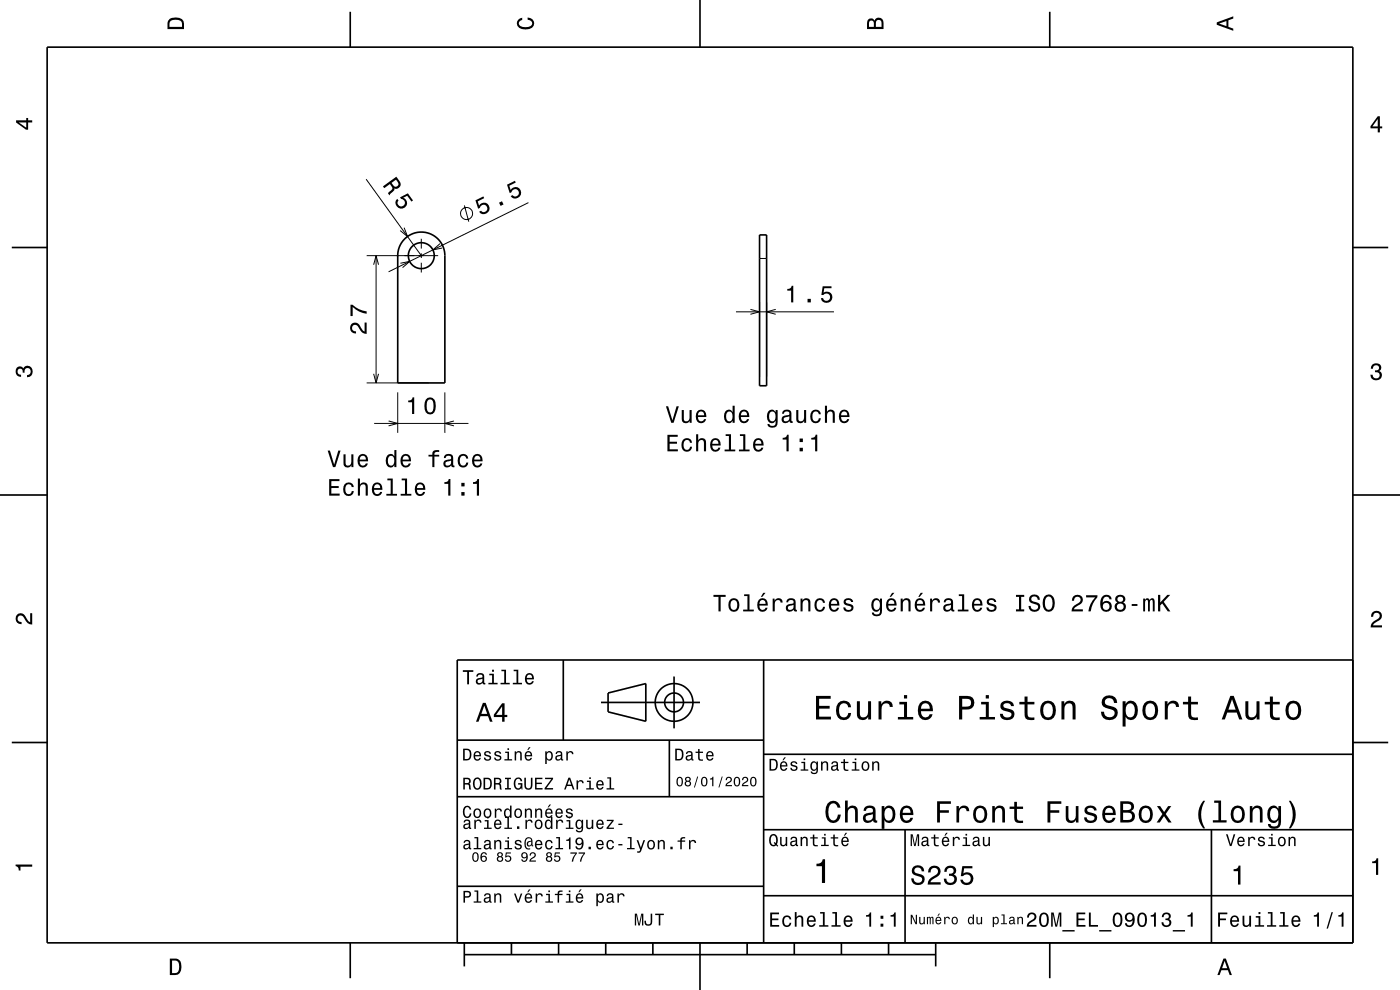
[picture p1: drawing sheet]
<svg xmlns="http://www.w3.org/2000/svg" width="297mm" height="210mm" viewBox="0 0 297 210" stroke-linecap="round" stroke-linejoin="round" font-family="sans-serif">
<g fill="none" stroke="#000" stroke-width=".21">
<path d="M77.7 38l11.7 16.2M77.8 54.2h15.1M79.3 56.2l.5-2 .5 2M79.8 54.2v27M84.9 55.8l2-.4-1.5 1.4M85.7 48.3l.7 1.9-1.5-1.3M89.4 50.7v2M89.4 53.7v1M89.4 55.7v2.1M93.3 51.7l-1.5 1.3 2-.4M98.5 43.6l.9 3.4M112.1 43l-29.7 14.7"/>
<path d="M161.1 54.8h1.5M79.3 79.3l.5 1.9 .5-1.9M156.1 66.1h20.8M159.2 65.6l1.9 .5-1.9 .6M161.1 64.1v15.7M162.6 64.1v15.7M164.6 65.6l-2 .5 2 .6M77.8 81.2h13.1M79.4 89.8h20M82.4 89.3l2 .5-2 .5M84.4 83.2v8.6M94.4 83.2v8.6"/>
<path d="M96.3 89.3l-1.9 .5 1.9 .5"/>
<circle cx="99" cy="45.3" r="1.28"/>
</g>
<g fill="none" stroke="#000" stroke-width=".35">
<path d="M10 10h277v190h-277zM74.3 2.5v7.5M148.5 0v10M222.7 2.5v7.5M2.5 52.5h7.5M85.9 50.7a5 5 0 0 1 5.4-1.1 5 5 0 0 1 3.1 4.6v27h-10v-27a5 5 0 0 1 1.5-3.5zM161.1 49.8h1.5v32h-1.5zM287 52.5h7.5M0 105h10M287 105h10M119.5 140v17M162 140v60"/>
<path d="M287 140h-190v60M2.5 157.5h7.5M97 157h65M127.5 149h21M129 147l8-2v8l-8-2zM142 157v12M143 143.5v11M287 157.5h7.5M97 169h65M162 176h125M162 160h125M192 176v24"/>
<path d="M257 176v24M97 188h65M162 190h125M74.3 200v7.5M98.5 202.5h100M98.5 200v5M108.5 200v2.5M118.5 200v2.5M128.5 200v2.5M138.5 200v2.5M148.5 200v10M158.5 200v2.5"/>
<path d="M168.5 200v2.5M178.5 200v2.5M188.5 200v2.5M198.5 200v5M222.7 200v7.5"/>
<circle cx="89.4" cy="54.2" r="2.75"/>
<circle cx="143" cy="149" r="2"/>
<circle cx="143" cy="149" r="4"/>
</g>
<g fill="#000">
<path d="M36 4a2.18 2.18 0 0 0-.5 2.2h3.5v-1.2a1.43 1.43 0 0 0-1.7-1.3zM36.3 4.4a2.15 2.15 0 0 1 2.2 .3l.1 1h-2.6v-1z" fill-rule="evenodd"/>
<path d="M109.9 4.2l.9-.4v.4a.7 .7 0 0 0-.7 .5 .7 .7 0 0 0 .3 .8 1.7 1.7 0 0 0 2.5-.5 .9 .9 0 0 0-1-.8v-.5a1.24 1.24 0 0 1 1.4 1.1 1.24 1.24 0 0 1-1 1.4 2.22 2.22 0 0 1-2.5-.7l-.2-.5z" fill-rule="evenodd"/>
<path d="M184.2 4.2l-.3 .7v1.3h3.5v-1.3a.98 .98 0 0 0-.7-1.1 .98 .98 0 0 0-1.2 .6 .84 .84 0 0 0-1.3-.2zM184.5 4.5a.54 .54 0 0 1 .6-.1 .54 .54 0 0 1 .3 .6v.7h-1zM185.9 4.4a.62 .62 0 0 1 .8-.1 .62 .62 0 0 1 .3 .6v.8h-1.2z" fill-rule="evenodd"/>
<path d="M258.1 4.7v.6l3.5 1.2v-.4l-1-.4v-1.4l1-.4v-.4zM258.6 5l1.6-.5v1z" fill-rule="evenodd"/>
<path d="M3.4 25.5v.5l2.1 1.5h.5v-1.5h.8v-.5h-.8v-.5h-.4v.5zM4 26h1.6v1.1z" fill-rule="evenodd"/>
<path d="M81.2 39.5l.3 .4 1.2-.9a1.08 1.08 0 0 1 .5 1.1l-.9 .9 .3 .4 1.1-1.1v-.3a.97 .97 0 0 0 1.1-.4 .97 .97 0 0 0 0-1.2l-.7-.9zM83.1 38.8l.9-.7a1.09 1.09 0 0 1 .5 1.2 .6 .6 0 0 1-.6 .3 .6 .6 0 0 1-.5-.4z" fill-rule="evenodd"/>
<path d="M292.3 24.7l-1.6 2.1v.4h1.6v.9h.4v-.9h.5v-.4h-.5v-2.1zM292.3 25.2v1.6h-1.1z" fill-rule="evenodd"/>
<path d="M84.3 42.2l.2 .3a.79 .79 0 0 0 .3 1.2 .79 .79 0 0 0 1.1-.3 .79 .79 0 0 0-.4-1.1l-.4-.1-.2-.3 1.6-.9 1.1 1.5-.3 .3-.9-1.3-.9 .5a1.21 1.21 0 0 1 .6 1.7 1.21 1.21 0 0 1-1.8 .3 1.21 1.21 0 0 1 0-1.8z" fill-rule="evenodd"/>
<path d="M100.9 42.5l.5 1.8 .4-.2a.8 .8 0 0 1 1-.8 .8 .8 0 0 1 .5 1.2 .8 .8 0 0 1-1.2 .2l-.5 .2a1.21 1.21 0 0 0 1.8 .3 1.21 1.21 0 0 0 .1-1.8 1.21 1.21 0 0 0-1.9 .2l-.3-.9 1.4-.7-.2-.3zM105.9 43l.3 .7 .6-.3-.3-.7zM107.6 39.2l.5 1.8 .4-.2a.79 .79 0 0 1 .9-.7 .79 .79 0 0 1 .6 1 .79 .79 0 0 1-1.1 .5l-.1-.2-.5 .2a1.21 1.21 0 0 0 1.8 .3 1.21 1.21 0 0 0 .1-1.9 1.21 1.21 0 0 0-1.9 .3l-.3-.9 1.4-.7-.2-.3z" fill-rule="evenodd"/>
<path d="M74.5 68.7a1.2 1.2 0 0 0-.1 1.4 1.2 1.2 0 0 0 1.1 .6v-.4a.7 .7 0 0 1-.8-.5 .7 .7 0 0 1 .5-.9 .7 .7 0 0 1 .8 .5 1.8 1.8 0 0 0 1.8 1.4v-2.4h-.4v1.9a2.23 2.23 0 0 1-1.2-1.5 1.1 1.1 0 0 0-1.7-.1zM74.4 64.6v2.4h.4v-1.9a5.2 5.2 0 0 0 3 1.5v-.5a5.3 5.3 0 0 1-3-1.5z" fill-rule="evenodd"/>
<path d="M167 61.3v.4h.8v2.4h.5v-3.5h-.3a.77 .77 0 0 1-1 .7zM171.3 63.4v.7h.7v-.7zM174.5 60.7l-.3 1.9h.4a.8 .8 0 0 1 1.3-.3 .8 .8 0 0 1-.1 1.3 .8 .8 0 0 1-1.2-.4h-.5a1.21 1.21 0 0 0 1.6 1.1 1.21 1.21 0 0 0 .8-1.7 1.21 1.21 0 0 0-1.8-.5l.2-1h1.5v-.4z" fill-rule="evenodd"/>
<path d="M291.1 77.4a1.08 1.08 0 0 1 1.4-.2 1.08 1.08 0 0 1 .4 1.2l-.3 .3a1.06 1.06 0 0 1 .5 1.3 1.06 1.06 0 0 1-1.2 .7 1.1 1.1 0 0 1-1.2-1.2h.5a.71 .71 0 0 0 1 .8 .71 .71 0 0 0 .1-1.3h-.6v-.4a.61 .61 0 0 0 .8-.3 .61 .61 0 0 0-.2-.8 .61 .61 0 0 0-.9 .2l-.1 .5h-.5z" fill-rule="evenodd"/>
<path d="M3.6 78a.86 .86 0 0 1 1.4 .2 1.06 1.06 0 0 1 1.2-.6 1.06 1.06 0 0 1 .7 1.2 1.1 1.1 0 0 1-1.2 1.2v-.4a.71 .71 0 0 0 .8-1 .71 .71 0 0 0-1.3-.1v.6h-.4a.61 .61 0 0 0-.3-.8 .61 .61 0 0 0-.8 .2 .61 .61 0 0 0 .2 .8l.6 .2v.4a1.15 1.15 0 0 1-1.2-.6 1.15 1.15 0 0 1 .3-1.3z" fill-rule="evenodd"/>
<path d="M69.5 95.6l1.1 3.5h.5l1.1-3.5h-.4l-.9 3-.9-3zM72.9 96.4v1.8a.89 .89 0 0 0 .6 .9 .89 .89 0 0 0 1-.4v.4h.5v-2.7h-.5v1.5a.65 .65 0 0 1-.4 .8 .65 .65 0 0 1-.8-.3v-2zM76.2 96.7a1.54 1.54 0 0 0 .7 2.5 1.06 1.06 0 0 0 1.1-.9h-.4l-.2 .4-.4 .1a.75 .75 0 0 1-.7-.9h1.8a1.17 1.17 0 0 0-.5-1.4 1.17 1.17 0 0 0-1.4 .2zM76.5 96.9a.66 .66 0 0 1 .8-.2 .66 .66 0 0 1 .3 .8h-1.3zM82.1 96.7a1.57 1.57 0 0 0 .8 2.5l.4-.1 .4-.4v.4h.4v-3.6h-.4v1.3a.89 .89 0 0 0-1.6-.1zM82.5 97a.62 .62 0 0 1 .7-.3 .62 .62 0 0 1 .4 .6 1.11 1.11 0 0 1-.6 1.5 1.19 1.19 0 0 1-.5-1.8zM85.3 96.7a1.54 1.54 0 0 0 .8 2.5 1.06 1.06 0 0 0 1-.9h-.4l-.2 .4-.4 .1a.75 .75 0 0 1-.7-.9h1.8a1.17 1.17 0 0 0-.5-1.4 1.17 1.17 0 0 0-1.4 .2zM85.6 96.9a.66 .66 0 0 1 .8-.2 .66 .66 0 0 1 .3 .8h-1.3zM90.9 96.5v.3h.8v2.3h.5v-2.3h1v-.3h-1v-.4l.3-.2h.7v-.4a1.04 1.04 0 0 0-1.5 .7v.3zM94.4 96.5l-.2 .7h.4a.55 .55 0 0 1 .6-.6 .55 .55 0 0 1 .4 .8l-.2 .1a1.14 1.14 0 0 0-1.3 .9 .73 .73 0 0 0 .8 .8l.4-.1 .4-.4 .1 .3 .6 .1v-.3l-.2-.1-.1-1.6a1.02 1.02 0 0 0-1.7-.6zM94.6 98l1.1-.3a.77 .77 0 0 1-.2 .9 .77 .77 0 0 1-.9 .1zM97.4 96.7a1.53 1.53 0 0 0 .8 2.5 1.06 1.06 0 0 0 1.1-1.1h-.4a.67 .67 0 0 1-.6 .7 .67 .67 0 0 1-.7-.6 1.12 1.12 0 0 1 .7-1.5 .6 .6 0 0 1 .6 .6h.4a1.09 1.09 0 0 0-.7-1 1.09 1.09 0 0 0-1.2 .4zM100.4 96.7a1.54 1.54 0 0 0 .8 2.5 1.06 1.06 0 0 0 1.1-.9h-.4l-.2 .4-.4 .1a.75 .75 0 0 1-.7-.9h1.8a1.17 1.17 0 0 0-.5-1.4 1.17 1.17 0 0 0-1.5 .2zM100.8 96.9a.66 .66 0 0 1 .8-.2 .66 .66 0 0 1 .3 .8h-1.3z" fill-rule="evenodd"/>
<path d="M86.6 85v.3h.8v2.5h.5v-3.5h-.4a.77 .77 0 0 1-.9 .7zM90.3 84.8a2.66 2.66 0 0 0 .4 3 1.14 1.14 0 0 0 1.7-.9 2.31 2.31 0 0 0-.6-2.5l-.6-.1-.5 .1zM90.9 84.8h.7a2.37 2.37 0 0 1 0 2.6h-.7a2.38 2.38 0 0 1 0-2.6z" fill-rule="evenodd"/>
<path d="M141.6 92.2v3.5h2.2v-.4h-1.7v-1.2h1.5v-.4h-1.5v-1h1.7v-.5zM144.9 93.3a1.53 1.53 0 0 0 .8 2.5 1.06 1.06 0 0 0 1.1-1h-.4a.67 .67 0 0 1-.6 .6 .67 .67 0 0 1-.7-.6 1.12 1.12 0 0 1 .6-1.5 .6 .6 0 0 1 .7 .6h.4a1.09 1.09 0 0 0-.8-.9 1.09 1.09 0 0 0-1.1 .3zM147.7 92.1v3.6h.4v-1.5a.64 .64 0 0 1 .4-.8 .64 .64 0 0 1 .8 .3v2h.5v-1.7a.88 .88 0 0 0-.6-1 .88 .88 0 0 0-1.1 .4v-1.3zM150.9 93.3a1.54 1.54 0 0 0 .8 2.5 1.06 1.06 0 0 0 1.1-.8h-.4l-.2 .3-.4 .1a.76 .76 0 0 1-.7-.9h1.8a1.16 1.16 0 0 0-.5-1.4 1.16 1.16 0 0 0-1.5 .2zM151.3 93.5a.66 .66 0 0 1 .8-.1 .66 .66 0 0 1 .3 .7h-1.3zM153.9 92.1v.4h.7v2.9h-.9v.3h2.3v-.3h-.9v-3.3zM157 92.1v.4h.7v2.9h-.9v.3h2.2v-.3h-.9v-3.3zM160.1 93.3a1.54 1.54 0 0 0 .8 2.5 1.05 1.05 0 0 0 1-.8h-.4l-.2 .3-.4 .1a.75 .75 0 0 1-.7-.9h1.8a1.16 1.16 0 0 0-.5-1.4 1.16 1.16 0 0 0-1.4 .2zM160.4 93.5a.66 .66 0 0 1 .8-.1 .66 .66 0 0 1 .3 .7h-1.3zM166 92.9v.3h.8v2.5h.5v-3.5h-.3a.77 .77 0 0 1-1 .7zM169.6 95v.7h.7v-.7zM169.6 93v.8h.7v-.8zM172.1 92.9v.3h.8v2.5h.5v-3.5h-.4a.77 .77 0 0 1-.9 .7z" fill-rule="evenodd"/>
<path d="M141.3 86.2l1.1 3.5h.5l1.1-3.5h-.5l-.9 3-.9-3zM144.6 87v1.8a.89 .89 0 0 0 .6 .9 .89 .89 0 0 0 1.1-.4v.4h.4v-2.7h-.4v1.5a.65 .65 0 0 1-.4 .8 .65 .65 0 0 1-.8-.3v-2zM147.9 87.3a1.54 1.54 0 0 0 .8 2.5 1.06 1.06 0 0 0 1.1-.9h-.4l-.3 .4-.3 .1a.75 .75 0 0 1-.7-.9h1.7a1.17 1.17 0 0 0-.4-1.4 1.17 1.17 0 0 0-1.5 .2zM148.3 87.5a.66 .66 0 0 1 .8-.1 .66 .66 0 0 1 .3 .7h-1.3zM153.9 87.3a1.57 1.57 0 0 0 .7 2.5l.5-.1 .3-.4v.4h.5v-3.6h-.5v1.3a.89 .89 0 0 0-1.5-.1zM154.2 87.6a.62 .62 0 0 1 .7-.3 .62 .62 0 0 1 .5 .6 1.11 1.11 0 0 1-.7 1.5 1.19 1.19 0 0 1-.5-1.8zM157 87.3a1.54 1.54 0 0 0 .8 2.5 1.06 1.06 0 0 0 1.1-.9h-.4l-.3 .4-.3 .1a.76 .76 0 0 1-.7-.9h1.8a1.17 1.17 0 0 0-.5-1.4 1.17 1.17 0 0 0-1.5 .2zM157.4 87.5a.66 .66 0 0 1 .8-.1 .66 .66 0 0 1 .3 .7h-1.3zM163 87.3a1.57 1.57 0 0 0 .7 2.5l.5-.1 .3-.4a.73 .73 0 0 1-.3 1 .73 .73 0 0 1-1-.4h-.4a1.1 1.1 0 0 0 1.3 .9 1.1 1.1 0 0 0 .9-1.2v-2.6h-.5v.4l-.3-.4a.89 .89 0 0 0-1.2 .3zM163.3 87.5a.63 .63 0 0 1 .7-.2 .63 .63 0 0 1 .5 .6 1.1 1.1 0 0 1-.7 1.5 1.19 1.19 0 0 1-.5-1.9zM166.2 87.1l-.3 .7h.4a.55 .55 0 0 1 .7-.6 .55 .55 0 0 1 .4 .8l-.2 .1a1 1 0 0 0-1.1 .2 1 1 0 0 0-.2 1 .94 .94 0 0 0 1.6 0l.1 .3 .6 .1v-.3l-.3-.1v-1.6a1.02 1.02 0 0 0-1.7-.6zM166.4 88.6l1.1-.3a.77 .77 0 0 1-.2 .9 .77 .77 0 0 1-.9 .1zM168.9 87v1.8a.89 .89 0 0 0 .6 .9 .89 .89 0 0 0 1.1-.4v.4h.4v-2.7h-.4v1.5a.65 .65 0 0 1-.4 .8 .65 .65 0 0 1-.8-.3v-2zM172.2 87.3a1.53 1.53 0 0 0 .8 2.5 1.05 1.05 0 0 0 1.1-1.1h-.4a.67 .67 0 0 1-.6 .7 .67 .67 0 0 1-.7-.6 1.12 1.12 0 0 1 .6-1.5 .6 .6 0 0 1 .7 .6h.4a1.09 1.09 0 0 0-.7-1 1.09 1.09 0 0 0-1.2 .4zM175 86.1v3.6h.4v-1.6a.63 .63 0 0 1 .4-.8 .63 .63 0 0 1 .8 .4l.1 2h.4v-1.8a.88 .88 0 0 0-.6-1 .88 .88 0 0 0-1.1 .5v-1.3zM178.3 87.3a1.54 1.54 0 0 0 .8 2.5 1.06 1.06 0 0 0 1.1-.9h-.5l-.2 .4-.4 .1a.75 .75 0 0 1-.7-.9h1.8a1.17 1.17 0 0 0-.5-1.4 1.17 1.17 0 0 0-1.4 .2zM178.6 87.5a.66 .66 0 0 1 .8-.1 .66 .66 0 0 1 .3 .7h-1.3z" fill-rule="evenodd"/>
<path d="M69.8 101.6v3.5h2.3v-.4h-1.8v-1.2h1.6v-.4h-1.6v-1h1.7v-.5zM73.1 102.7a1.53 1.53 0 0 0 .8 2.5 1.06 1.06 0 0 0 1.2-1h-.5a.67 .67 0 0 1-.6 .6 .67 .67 0 0 1-.7-.6 1.12 1.12 0 0 1 .7-1.5 .6 .6 0 0 1 .6 .6h.4a1.09 1.09 0 0 0-.7-.9 1.09 1.09 0 0 0-1.2 .3zM75.9 101.5v3.6h.5v-1.5a.64 .64 0 0 1 .4-.8 .64 .64 0 0 1 .8 .3v2h.4v-1.7a.88 .88 0 0 0-.6-1 .88 .88 0 0 0-1 .4v-1.3zM79.2 102.7a1.54 1.54 0 0 0 .8 2.5 1.06 1.06 0 0 0 1.1-.8h-.5l-.2 .3-.4 .1a.76 .76 0 0 1-.7-.9h1.8a1.17 1.17 0 0 0-.5-1.4 1.17 1.17 0 0 0-1.4 .2zM79.5 102.9a.66 .66 0 0 1 .8-.1 .66 .66 0 0 1 .4 .7h-1.4zM82.2 101.5v.4h.7v2.9h-.9v.3h2.2v-.3h-.9v-3.3zM85.2 101.5v.4h.7v2.9h-.9v.3h2.3v-.3h-.9v-3.3zM88.3 102.7a1.54 1.54 0 0 0 .8 2.5 1.06 1.06 0 0 0 1.1-.8h-.5l-.2 .3-.4 .1a.76 .76 0 0 1-.6-.9h1.7a1.16 1.16 0 0 0-.5-1.4 1.16 1.16 0 0 0-1.4 .2zM88.6 102.9a.66 .66 0 0 1 .8-.1 .66 .66 0 0 1 .4 .7h-1.3zM94.3 102.3v.3h.8v2.5h.4v-3.5h-.3a.77 .77 0 0 1-.9 .7zM97.9 104.4v.7h.7v-.7zM97.9 102.4v.8h.7v-.8zM100.3 102.3v.3h.9v2.5h.4v-3.5h-.3a.77 .77 0 0 1-1 .7z" fill-rule="evenodd"/>
<path d="M3.6 130.4a1.22 1.22 0 0 1 2 .7l.4 .6 .4 .3v-1.9h.4v2.4a1.8 1.8 0 0 1-1.7-1.4 .71 .71 0 0 0-.9-.5 .71 .71 0 0 0-.5 .8 .71 .71 0 0 0 .9 .5v.5a1.18 1.18 0 0 1-1.2-.7 1.18 1.18 0 0 1 .2-1.3z" fill-rule="evenodd"/>
<path d="M151.4 126.2v.4h1v3.1h.5v-3.1h1v-.4zM154.8 127.3a1.53 1.53 0 0 0 .9 2.5 1.48 1.48 0 0 0 1.2-1.5 1.48 1.48 0 0 0-1.2-1.4l-.5 .1zM155.2 127.6a.67 .67 0 0 1 .7-.3 .67 .67 0 0 1 .5 .6 1.11 1.11 0 0 1-.7 1.5 1.17 1.17 0 0 1-.5-1.8zM157.9 126.1v.3h.7v2.9h-1v.4h2.3v-.4h-.9v-3.2zM161.9 125.8l-.5 .8h.3l.7-.8zM160.9 127.3a1.54 1.54 0 0 0 .8 2.5 1.06 1.06 0 0 0 1.1-.9h-.4l-.2 .4-.4 .1a.76 .76 0 0 1-.7-.9h1.8a1.16 1.16 0 0 0-.5-1.4 1.16 1.16 0 0 0-1.5 .2zM161.3 127.5a.66 .66 0 0 1 .8-.1 .66 .66 0 0 1 .3 .7h-1.3zM163.9 127v2.7h.5v-1.6a.66 .66 0 0 1 .3-.7 .66 .66 0 0 1 .9 .2v.2h.4a.89 .89 0 0 0-.7-.9 .89 .89 0 0 0-1 .5v-.4zM167.1 127.1l-.3 .7h.4a.55 .55 0 0 1 .7-.6 .55 .55 0 0 1 .4 .8l-.2 .1a.98 .98 0 0 0-1.2 .3 .98 .98 0 0 0 0 1.2 1.06 1.06 0 0 0 1.5-.3l.1 .3 .6 .1v-.3l-.3-.1v-1.6a1.02 1.02 0 0 0-1.7-.6zM167.2 128.6l1.1-.3a.77 .77 0 0 1-.2 .9 .77 .77 0 0 1-.8 .1zM169.8 127v2.7h.5v-1.6a.64 .64 0 0 1 .4-.7 .64 .64 0 0 1 .8 .3v2h.4v-1.8a.89 .89 0 0 0-.6-1 .89 .89 0 0 0-1.1 .5v-.4zM173.1 127.3a1.53 1.53 0 0 0 .8 2.5 1.06 1.06 0 0 0 1.1-1.1h-.4a.67 .67 0 0 1-.6 .7 .67 .67 0 0 1-.7-.6 1.11 1.11 0 0 1 .6-1.5 .6 .6 0 0 1 .7 .6h.4a1.09 1.09 0 0 0-.7-1 1.09 1.09 0 0 0-1.2 .4zM176.1 127.3a1.54 1.54 0 0 0 .8 2.5 1.06 1.06 0 0 0 1.1-.9h-.4l-.2 .4-.4 .1a.76 .76 0 0 1-.7-.9h1.8a1.16 1.16 0 0 0-.5-1.4 1.16 1.16 0 0 0-1.5 .2zM176.5 127.5a.66 .66 0 0 1 .8-.1 .66 .66 0 0 1 .3 .7h-1.3zM179.2 127.1a.76 .76 0 0 0-.2 .9 .76 .76 0 0 0 .7 .4l.9 .4a.63 .63 0 0 1-.6 .6 .63 .63 0 0 1-.7-.6h-.4a1.07 1.07 0 0 0 1.2 1 1.07 1.07 0 0 0 .9-1.2l-.4-.4-1.1-.3a.54 .54 0 0 1 .4-.7 .54 .54 0 0 1 .7 .5h.4a1.03 1.03 0 0 0-.7-.9 1.03 1.03 0 0 0-1.1 .3zM185.1 127.3a1.57 1.57 0 0 0 .8 2.5l.4-.1 .4-.4a.73 .73 0 0 1-.3 1 .73 .73 0 0 1-1-.4h-.4a1.1 1.1 0 0 0 1.2 .9 1.1 1.1 0 0 0 .9-1.2v-2.6h-.4v.4l-.4-.4a.9 .9 0 0 0-1.2 .3zM185.5 127.6a.63 .63 0 0 1 .7-.3 .63 .63 0 0 1 .4 .6 1.11 1.11 0 0 1-.6 1.5 1.19 1.19 0 0 1-.5-1.8zM189.2 125.8l-.5 .8h.3l.7-.8zM188.3 127.3a1.54 1.54 0 0 0 .8 2.5 1.06 1.06 0 0 0 1.1-.9h-.5l-.2 .4-.4 .1a.76 .76 0 0 1-.7-.9h1.8a1.17 1.17 0 0 0-.5-1.4 1.17 1.17 0 0 0-1.4 .2zM188.6 127.5a.66 .66 0 0 1 .8-.1 .66 .66 0 0 1 .3 .7h-1.3zM191.1 127v2.7h.4v-1.6a.63 .63 0 0 1 .4-.7 .63 .63 0 0 1 .8 .3v2h.5v-1.8a.89 .89 0 0 0-.6-1 .89 .89 0 0 0-1.1 .5v-.4zM195.3 125.8l-.5 .8h.3l.7-.8zM194.3 127.3a1.54 1.54 0 0 0 .8 2.5 1.06 1.06 0 0 0 1.1-.9h-.4l-.2 .4-.4 .1a.76 .76 0 0 1-.7-.9h1.8a1.17 1.17 0 0 0-.5-1.4 1.17 1.17 0 0 0-1.5 .2zM194.7 127.5a.66 .66 0 0 1 .8-.1 .66 .66 0 0 1 .3 .7h-1.3zM197.3 127v2.7h.5v-1.6a.66 .66 0 0 1 .3-.7 .66 .66 0 0 1 .8 .2l.1 .2h.4a.89 .89 0 0 0-.7-.9 .89 .89 0 0 0-1 .5v-.4zM200.5 127.1l-.3 .7h.4a.55 .55 0 0 1 .7-.6 .55 .55 0 0 1 .4 .8l-.2 .1a.98 .98 0 0 0-1.2 .3 .98 .98 0 0 0 0 1.2 1.06 1.06 0 0 0 1.5-.3l.1 .3 .6 .1v-.3l-.3-.1v-1.6a1.02 1.02 0 0 0-1.7-.6zM200.6 128.6l1.1-.3a.77 .77 0 0 1-.2 .9 .77 .77 0 0 1-.8 .1l-.2-.4zM203.4 126.1v.3h.7v2.9h-.9v.4h2.3v-.4h-1v-3.2zM206.5 127.3a1.54 1.54 0 0 0 .8 2.5 1.05 1.05 0 0 0 1.1-.9h-.5l-.2 .4-.4 .1a.76 .76 0 0 1-.7-.9h1.8a1.16 1.16 0 0 0-.5-1.4 1.16 1.16 0 0 0-1.4 .2zM206.8 127.5a.66 .66 0 0 1 .8-.1 .66 .66 0 0 1 .4 .7h-1.4zM209.6 127.1a.76 .76 0 0 0-.2 .9 .76 .76 0 0 0 .7 .4l.9 .4a.63 .63 0 0 1-.7 .6 .63 .63 0 0 1-.6-.6h-.4a1.07 1.07 0 0 0 1.2 1 1.07 1.07 0 0 0 .9-1.2l-.4-.4-1.1-.3a.54 .54 0 0 1 .4-.7 .54 .54 0 0 1 .6 .5h.4a1.03 1.03 0 0 0-.6-.9 1.03 1.03 0 0 0-1.1 .3zM215.5 126.2v.4h.7v2.7h-.7v.4h1.8v-.4h-.7v-2.7h.7v-.4zM218.6 126.4a.96 .96 0 0 0-.3 1.1 .96 .96 0 0 0 1 .6 .77 .77 0 0 1 .9 .9 .84 .84 0 0 1-1 .3 .84 .84 0 0 1-.6-.8h-.4a1.21 1.21 0 0 0 1.5 1.3 1.21 1.21 0 0 0 .7-1.8l-1.2-.4a.58 .58 0 0 1-.4-.8 .58 .58 0 0 1 .9-.2l.4 .3v.3h.5a1.16 1.16 0 0 0-.7-1.1 1.16 1.16 0 0 0-1.3 .3zM221.5 126.6a2.53 2.53 0 0 0 .4 3.1 1.21 1.21 0 0 0 1.8-1 1.93 1.93 0 0 0-.9-2.6l-.9 .1zM222.1 126.6l.4-.1a1.7 1.7 0 0 1 .3 2.8l-.3 .1a1.68 1.68 0 0 1-.4-2.8zM227.7 126.5l-.3 .9h.5a.71 .71 0 0 1 .5-.8 .71 .71 0 0 1 .8 .5 .71 .71 0 0 1-.5 .9 1.8 1.8 0 0 0-1.4 1.7h2.4v-.4h-1.9a2.23 2.23 0 0 1 1.5-1.2 1.13 1.13 0 0 0 .1-1.7 1.13 1.13 0 0 0-1.7 .1zM230.4 126.3v.4h1.9a5.2 5.2 0 0 0-1.4 3h.5a5.2 5.2 0 0 1 1.4-3v-.4zM233.9 126.4l-.4 .9a1.75 1.75 0 0 0 1.2 2.5 1.15 1.15 0 0 0 1.1-1.6 1.15 1.15 0 0 0-1.9-.4 1.02 1.02 0 0 1 .8-1.2 .58 .58 0 0 1 .7 .5h.4a1.11 1.11 0 0 0-.7-.9 1.11 1.11 0 0 0-1.2 .2zM233.9 128.6a.75 .75 0 0 1 1.5 0 .75 .75 0 0 1-1.5 0zM236.9 126.4a.83 .83 0 0 0 .1 1.4 1.11 1.11 0 0 0-.4 1.5 1.11 1.11 0 0 0 1.6 .4 1.03 1.03 0 0 0 .7-.9 1.03 1.03 0 0 0-.6-1 .89 .89 0 0 0 .4-1.1 .89 .89 0 0 0-1-.5zM236.9 128.7a.75 .75 0 0 1 1.5 0 .75 .75 0 0 1-1.5 0zM237 127.1a.6 .6 0 0 1 1.2 0 .6 .6 0 0 1-1.2 0zM240.1 128.1v.4h1.2v-.4zM242.5 127v2.7h.4v-1.8l.2-.6h.3l.1 .3v2.1h.4l.1-2.1 .3-.4 .2 .2 .1 .4v1.9h.4v-1.9a.69 .69 0 0 0-.6-.9l-.5 .4-.2-.3-.3-.1-.5 .4v-.3zM245.7 126.2v3.5h.4v-1.3l.4-.4 1.2 1.7h.6l-1.4-2 1.3-1.5h-.6l-1.5 1.6v-1.6z" fill-rule="evenodd"/>
<path d="M291.2 129.9a1.18 1.18 0 0 1 1.9 .3 1.18 1.18 0 0 1-1 1.7l-.5 .3-.3 .5h1.9v.4h-2.4a1.8 1.8 0 0 1 1.4-1.8 .71 .71 0 0 0 .5-.8 .71 .71 0 0 0-.9-.5 .71 .71 0 0 0-.5 .8h-.4z" fill-rule="evenodd"/>
<path d="M98.2 158.8v2.5h.9a1.37 1.37 0 0 0 .7-2.2 1.56 1.56 0 0 0-1.6-.3zM98.6 159.1a.98 .98 0 0 1 1.1 .7 .98 .98 0 0 1-.6 1.2h-.5zM100.7 159.6a1.04 1.04 0 0 0-.2 1.2 1.04 1.04 0 0 0 1 .5l.5-.5h-.3l-.4 .3a.54 .54 0 0 1-.5-.7h1.3a.83 .83 0 0 0-.4-.9 .83 .83 0 0 0-1 .1zM100.9 159.7l.2-.1a.47 .47 0 0 1 .5 .1 .47 .47 0 0 1 .1 .5h-.9zM102.9 159.5l-.2 .1a.69 .69 0 0 0 .9 .9l.2 .1a.43 .43 0 0 1-.4 .5 .43 .43 0 0 1-.4-.4h-.3a.74 .74 0 0 0 .9 .7 .74 .74 0 0 0 .5-1l-1-.4a.38 .38 0 0 1 .3-.5 .38 .38 0 0 1 .4 .4h.3a.78 .78 0 0 0-1.2-.4zM105.1 159.5l-.2 .1a.69 .69 0 0 0 .9 .9l.2 .1a.43 .43 0 0 1-.4 .5 .43 .43 0 0 1-.5-.4h-.3a.74 .74 0 0 0 .9 .7 .74 .74 0 0 0 .5-1l-.9-.4a.38 .38 0 0 1 .3-.5 .38 .38 0 0 1 .4 .4h.3a.77 .77 0 0 0-1.2-.4zM107.2 159.4v.3h.5v1.3h-.7v.3h1.6v-.3h-.6v-1.6zM107.7 158.7v.4h.3v-.4zM109.2 159.4v1.9h.3v-1.1a.45 .45 0 0 1 .4-.6 .45 .45 0 0 1 .5 .5v1.2h.3v-1.3a.63 .63 0 0 0-.5-.7 .63 .63 0 0 0-.7 .4v-.3zM112.2 158.5l-.4 .6h.3l.5-.6zM111.5 159.6a1.04 1.04 0 0 0-.2 1.2 1.04 1.04 0 0 0 1.1 .5l.5-.5h-.3l-.5 .3a.54 .54 0 0 1-.5-.7h1.3a.83 .83 0 0 0-.4-.9 .83 .83 0 0 0-1 .1zM111.8 159.7l.1-.1a.48 .48 0 0 1 .5 .1 .48 .48 0 0 1 .2 .5h-1zM115.7 159.4v2.7h.3v-1.1a.66 .66 0 0 0 .7 .4 .66 .66 0 0 0 .5-.6 .91 .91 0 0 0 0-1.1 .91 .91 0 0 0-1-.3l-.2 .3v-.3zM116.1 159.8a.45 .45 0 0 1 .5-.2 .45 .45 0 0 1 .3 .4 .65 .65 0 0 1 .1 .8 .65 .65 0 0 1-.7 .2 .98 .98 0 0 1-.2-1.2zM118.1 159.5l-.2 .4h.3a.39 .39 0 0 1 .4-.3 .39 .39 0 0 1 .3 .5h-.1a.65 .65 0 0 0-1 .4 .65 .65 0 0 0 .6 .9l.6-.3 .1 .2h.4v-.2l-.2-.1v-1.1a.72 .72 0 0 0-.5-.6 .72 .72 0 0 0-.7 .2zM118.2 160.6l.8-.3a.55 .55 0 0 1-.2 .7 .55 .55 0 0 1-.6 0zM120.1 159.4v1.9h.4v-1.1a.47 .47 0 0 1 .2-.6 .47 .47 0 0 1 .6 .2v.2h.4a.64 .64 0 0 0-.5-.7 .64 .64 0 0 0-.8 .4v-.3z" fill-rule="evenodd"/>
<path d="M98.2 142.2v.3h.9v2.7h.4v-2.7h.9v-.3zM101.3 143l-.3 .5h.4a.47 .47 0 0 1 .5-.4 .47 .47 0 0 1 .4 .6l-.2 .1a.84 .84 0 0 0-1 .2 .84 .84 0 0 0 0 1.1 .9 .9 0 0 0 1.3-.2l.1 .2 .5 .1v-.3l-.3-.1v-1.3a.87 .87 0 0 0-1.4-.5zM101.4 144.3l.9-.3a.66 .66 0 0 1-.1 .7 .66 .66 0 0 1-.8 .1zM103.8 142.9v.3h.6v1.6h-.8v.4h2v-.4h-.8v-1.9zM104.4 142.1v.4h.4v-.4zM106.4 142.1v.3h.6v2.4h-.8v.4h1.9v-.4h-.7v-2.7zM109 142.1v.3h.6v2.4h-.8v.4h1.9v-.4h-.7v-2.7zM111.6 143.1a1.32 1.32 0 0 0 .7 2.1 .9 .9 0 0 0 .9-.7h-.3l-.2 .3-.4 .1a.65 .65 0 0 1-.6-.8h1.6a1 1 0 0 0-.4-1.2 1 1 0 0 0-1.3 .2zM111.9 143.3a.57 .57 0 0 1 .7-.1 .57 .57 0 0 1 .3 .6h-1.2z" fill-rule="evenodd"/>
<path d="M102.4 149.1l-1.4 4h.5l.4-1.2h1.6l.4 1.2h.6l-1.5-4zM102.7 149.7l.7 1.7h-1.3zM106.5 149.2l-1.7 2.4v.5h1.7v1h.5v-1h.6v-.5h-.6v-2.4zM106.5 149.9v1.7h-1.3z" fill-rule="evenodd"/>
<path d="M143.2 158.8v2.5h.9a1.37 1.37 0 0 0 .7-2.2 1.56 1.56 0 0 0-1.6-.3zM143.6 159.1a.98 .98 0 0 1 1.1 .7 .98 .98 0 0 1-.6 1.2h-.5zM145.7 159.5l-.2 .4h.3a.39 .39 0 0 1 .5-.3 .39 .39 0 0 1 .3 .5h-.2a.65 .65 0 0 0-.9 .4 .65 .65 0 0 0 .5 .9l.7-.3v.2h.4v-.2l-.1-.1-.1-1.1a.73 .73 0 0 0-.4-.6 .73 .73 0 0 0-.8 .2zM145.8 160.6l.8-.3a.55 .55 0 0 1-.1 .7 .55 .55 0 0 1-.7 0zM148.1 158.9v.5h-.5v.3h.5v1.3a.75 .75 0 0 0 1 .4v-.3a.48 .48 0 0 1-.7-.3v-1.1h.7v-.3h-.7v-.5zM150 159.6a1.04 1.04 0 0 0-.2 1.2 1.04 1.04 0 0 0 1.1 .5l.5-.5h-.4l-.4 .3a.54 .54 0 0 1-.5-.7h1.3a.83 .83 0 0 0-.4-.9 .83 .83 0 0 0-1 .1zM150.3 159.7l.1-.1a.48 .48 0 0 1 .5 .1 .48 .48 0 0 1 .2 .5h-1z" fill-rule="evenodd"/>
<path d="M173.1 147.6v5h3.2v-.6h-2.5v-1.7h2.2v-.6h-2.2v-1.5h2.4v-.6zM177.8 149.2a2.59 2.59 0 0 0 .5 3.4 1.58 1.58 0 0 0 2.3-1.4h-.6a.95 .95 0 0 1-.9 1 .95 .95 0 0 1-1-.9 1.59 1.59 0 0 1 .9-2.1 .85 .85 0 0 1 .9 .8h.7a1.56 1.56 0 0 0-1.1-1.3 1.56 1.56 0 0 0-1.7 .5zM181.8 148.8v2.5a1.27 1.27 0 0 0 .9 1.4 1.27 1.27 0 0 0 1.5-.7v.6h.6v-3.8h-.6v2.2a.92 .92 0 0 1-.6 1.1 .92 .92 0 0 1-1.2-.4v-2.9zM186.4 148.8v3.8h.6v-2.2a.95 .95 0 0 1 .5-1.1 .95 .95 0 0 1 1.2 .3l.1 .4h.6a1.28 1.28 0 0 0-1-1.4 1.28 1.28 0 0 0-1.4 .8v-.6zM190.8 148.9v.5h1v2.7h-1.3v.5h3.2v-.5h-1.3v-3.2zM191.8 147.4v.8h.6v-.8zM195.1 149.2a2.62 2.62 0 0 0 .5 3.4 1.57 1.57 0 0 0 2.2-1.1h-.6l-.3 .5-.5 .2a1.08 1.08 0 0 1-1-1.3h2.5a1.66 1.66 0 0 0-.7-2 1.66 1.66 0 0 0-2.1 .3zM195.6 149.5a.94 .94 0 0 1 1.2-.2 .94 .94 0 0 1 .5 1h-1.9zM203.5 147.6v5h.6v-2.1h.8a1.47 1.47 0 0 0 1.8-1.2 1.47 1.47 0 0 0-1.5-1.7zM204.1 148.2a1.6 1.6 0 0 1 1.8 .5 .86 .86 0 0 1 0 .9 .86 .86 0 0 1-.9 .3h-.9zM208.1 148.9v.5h1v2.7h-1.3v.5h3.3v-.5h-1.3v-3.2zM209.1 147.4v.8h.7v-.8zM212.6 148.9a1.08 1.08 0 0 0-.3 1.2 1.08 1.08 0 0 0 1 .7l1.1 .4a.57 .57 0 0 1 .2 .6 .57 .57 0 0 1-.5 .4 .96 .96 0 0 1-1.4-.8h-.6a1.6 1.6 0 0 0 1.3 1.4 1.6 1.6 0 0 0 1.7-.8 1.13 1.13 0 0 0-1-1.6l-1.1-.3-.2-.4a.87 .87 0 0 1 .9-.5 .87 .87 0 0 1 .8 .6h.6a1.4 1.4 0 0 0-2.1-1.1zM217.4 147.8v1.1h-1.1v.5h1.1v2.6l.2 .4 .4 .3h1.4v-.5a.97 .97 0 0 1-1.4-.5v-2.3h1.4v-.5h-1.4v-1.1zM221.1 149.2a2.56 2.56 0 0 0 .5 3.4 1.72 1.72 0 0 0 1.8-.2 1.72 1.72 0 0 0 .6-1.7 1.7 1.7 0 0 0-.9-1.9 1.7 1.7 0 0 0-2 .4zM221.6 149.6a.96 .96 0 0 1 1-.4 .96 .96 0 0 1 .7 .8 1.59 1.59 0 0 1-1 2.2 1.19 1.19 0 0 1-1-1.5zM225.2 148.8v3.8h.6v-2.2a.97 .97 0 0 1 .5-1.1 .97 .97 0 0 1 1.1 .2l.1 .7v2.4h.7v-2.5a1.27 1.27 0 0 0-.9-1.4 1.27 1.27 0 0 0-1.5 .6v-.5zM234.1 147.9a1.38 1.38 0 0 0-.3 1.5 1.38 1.38 0 0 0 1.3 .9 1.25 1.25 0 0 1 1.4 .9 1.15 1.15 0 0 1-1.3 .9 1.15 1.15 0 0 1-1-1.1h-.7a1.8 1.8 0 0 0 1.7 1.8 1.8 1.8 0 0 0 1.9-1.6 1.46 1.46 0 0 0-1.5-1.4l-.6-.2a.83 .83 0 0 1-.5-1.1 .83 .83 0 0 1 1.2-.3l.5 .5 .1 .4h.7a1.67 1.67 0 0 0-1-1.6 1.67 1.67 0 0 0-1.9 .4zM238.2 148.8v5.3h.6v-2.1a1.32 1.32 0 0 0 1.4 .7 1.32 1.32 0 0 0 1.1-1.1 2.43 2.43 0 0 0-.8-2.8 1.21 1.21 0 0 0-1.7 .5v-.5zM239.1 149.6a.9 .9 0 0 1 .9-.4 .9 .9 0 0 1 .7 .8 1.61 1.61 0 0 1-.9 2.2 1.18 1.18 0 0 1-1-1.5zM242.8 149.2a2.56 2.56 0 0 0 .5 3.4 1.72 1.72 0 0 0 1.8-.2 1.72 1.72 0 0 0 .6-1.7 1.7 1.7 0 0 0-.9-1.9 1.7 1.7 0 0 0-2 .4zM243.3 149.6a.96 .96 0 0 1 1-.4 .96 .96 0 0 1 .7 .8 1.59 1.59 0 0 1-1 2.2 1.19 1.19 0 0 1-1-1.5zM247.1 148.8v3.8h.6v-2.2a.95 .95 0 0 1 .5-1.1 .95 .95 0 0 1 1.2 .3l.1 .4h.6a1.28 1.28 0 0 0-1-1.4 1.28 1.28 0 0 0-1.4 .8v-.6zM252 147.8v1.1h-1v.5h1l.1 2.6 .2 .4 .4 .3h1.4v-.5a.97 .97 0 0 1-1.4-.5v-2.3h1.4v-.5h-1.4v-1.1zM261 147.6l-1.8 5h.6l.6-1.4h2l.5 1.4h.7l-1.9-5zM261.4 148.3l.7 2.2h-1.5zM264.2 148.8v2.5a1.27 1.27 0 0 0 .9 1.4 1.27 1.27 0 0 0 1.5-.7v.6h.6v-3.8h-.6v2.2a.92 .92 0 0 1-.6 1.1 .92 .92 0 0 1-1.1-.4l-.1-2.9zM269.4 147.8v1.1h-1.1v.5h1.1v2.6l.2 .4 .4 .3 .7 .1 .8-.1v-.5a.97 .97 0 0 1-1.4-.5l-.1-2.3h1.5v-.5h-1.5v-1.1zM273.1 149.2a2.56 2.56 0 0 0 .6 3.4 1.72 1.72 0 0 0 1.8-.2 1.72 1.72 0 0 0 .6-1.7 1.7 1.7 0 0 0-.9-1.9 1.7 1.7 0 0 0-2.1 .4zM273.6 149.6a.96 .96 0 0 1 1-.4 .96 .96 0 0 1 .7 .8 1.59 1.59 0 0 1-.9 2.2 1.19 1.19 0 0 1-1.1-1.5z" fill-rule="evenodd"/>
<path d="M98.3 165v2.5h.3v-1.1l.8 .1 .2 1h.4l-.2-1.1-.3-.1a.69 .69 0 0 0 .3-.9 .69 .69 0 0 0-.7-.4zM98.6 165.3h.4a.43 .43 0 0 1 .5 .4 .43 .43 0 0 1-.5 .4h-.4zM100.6 165.2a1.45 1.45 0 0 0 .7 2.3 1.45 1.45 0 0 0 .6-2.3 .84 .84 0 0 0-1.3 0zM101 165.3l.3-.1a1.18 1.18 0 0 1 0 2 1.2 1.2 0 0 1-.3-1.9zM102.6 165v2.5h.8a1.37 1.37 0 0 0 .7-2.2 1.55 1.55 0 0 0-1.5-.3zM102.9 165.3a.98 .98 0 0 1 1.1 .7 .98 .98 0 0 1-.6 1.2h-.5zM104.8 165v2.5h.3v-1.1l.8 .1 .2 1h.4l-.2-1.1-.3-.1a.69 .69 0 0 0 .3-.9 .69 .69 0 0 0-.7-.4zM105.1 165.3h.4a.43 .43 0 0 1 .5 .4 .43 .43 0 0 1-.5 .4h-.4zM107.1 165v.3h.5v1.9h-.5v.3h1.3v-.3h-.5v-1.9h.5v-.3zM109.2 165.3a1.44 1.44 0 0 0 .7 2.2l.4-.1 .3-.3v.4h.2v-1.4h-.9v.3h.6a.61 .61 0 0 1-.8 .8 1.45 1.45 0 0 1 0-1.9 .5 .5 0 0 1 .7 .4h.4a.86 .86 0 0 0-.6-.8 .86 .86 0 0 0-1 .4zM111.2 165v1.5a.87 .87 0 0 0 .9 1 .87 .87 0 0 0 .9-1v-1.5h-.4v1.5a.55 .55 0 0 1-.5 .7 .55 .55 0 0 1-.5-.7v-1.5zM113.5 165v2.5h1.6v-.3h-1.3v-.9h1.2v-.3h-1.2v-.7h1.3v-.3zM115.6 165v.3h1.4l-1.5 1.9v.3h1.8v-.3h-1.4l1.4-1.9v-.3zM120.6 165l-.9 2.5h.3l.3-.8h1l.2 .8h.4l-.9-2.5zM120.8 165.3l.4 1.1h-.8zM122.3 165.5v2h.3v-1.1a.47 .47 0 0 1 .3-.6 .47 .47 0 0 1 .6 .2v.1h.3a.64 .64 0 0 0-.5-.6 .64 .64 0 0 0-.7 .4v-.4zM124.5 165.6v.3h.5v1.3h-.6v.3h1.6v-.3h-.7v-1.6zM125 164.9v.3h.3v-.3zM126.7 165.7a1.04 1.04 0 0 0-.2 1.2 1.04 1.04 0 0 0 1 .6l.5-.6h-.3l-.4 .4a.54 .54 0 0 1-.5-.7h1.3a.83 .83 0 0 0-.4-1 .83 .83 0 0 0-1 .1zM126.9 165.9l.2-.1a.48 .48 0 0 1 .5 .1 .48 .48 0 0 1 .1 .4h-.9zM128.8 164.9v.2h.5v2.1h-.6v.3h1.6v-.3h-.7v-2.3z" fill-rule="evenodd"/>
<path d="M98.5 174l-.1 .5h.2a.39 .39 0 0 1 .5-.4 .39 .39 0 0 1 .3 .5l-.2 .1a.67 .67 0 0 0-.8 .3 .67 .67 0 0 0 .2 .8h.6l.3-.2 .1 .2h.4v-.2h-.2v-1.2a.73 .73 0 0 0-1.3-.4zM98.7 175.1l.8-.3a.55 .55 0 0 1-.2 .7 .55 .55 0 0 1-.6 0zM100.6 173.9v1.9h.3v-1.1a.47 .47 0 0 1 .3-.5 .47 .47 0 0 1 .6 .1v.2h.3a.64 .64 0 0 0-.5-.7 .64 .64 0 0 0-.7 .4v-.3zM102.8 174v.2h.5v1.4h-.6v.2h1.6v-.2h-.7v-1.6zM103.3 173.2v.4h.4v-.4zM105 174.1a1.04 1.04 0 0 0-.2 1.2 1.04 1.04 0 0 0 1.1 .6l.5-.6h-.4l-.4 .3a.54 .54 0 0 1-.5-.6h1.3a.83 .83 0 0 0-.4-1 .83 .83 0 0 0-1 .1zM105.3 174.3l.1-.2a.48 .48 0 0 1 .5 .1 .48 .48 0 0 1 .2 .5h-1zM107.1 173.2v.3h.5v2.1h-.6v.2h1.6v-.2h-.6v-2.4zM109.7 175.3v.5h.5v-.5zM111.5 173.9v1.9h.3v-1.1a.47 .47 0 0 1 .2-.5 .47 .47 0 0 1 .6 .1l.1 .2h.3a.64 .64 0 0 0-.5-.7 .64 .64 0 0 0-.7 .4v-.3zM113.6 174.1a1.04 1.04 0 0 0-.1 1.2 1.04 1.04 0 0 0 1.1 .5 1.04 1.04 0 0 0 .5-1.2 1.04 1.04 0 0 0-1.2-.7zM113.9 174.3a.48 .48 0 0 1 .5-.2 .48 .48 0 0 1 .3 .4 .66 .66 0 0 1 .1 .8 .66 .66 0 0 1-.8 .3 .97 .97 0 0 1-.1-1.3zM115.8 174.1a1.06 1.06 0 0 0-.2 1.1 1.06 1.06 0 0 0 .9 .7l.4-.4v.3h.3v-2.6h-.3v1a.64 .64 0 0 0-1.1-.1zM116 174.3a.44 .44 0 0 1 .5-.2 .44 .44 0 0 1 .3 .4l.1 .4a.59 .59 0 0 1-.5 .7 .85 .85 0 0 1-.4-1.3zM118 173.9v1.9h.3v-1.1a.47 .47 0 0 1 .2-.5 .47 .47 0 0 1 .6 .1l.1 .2h.3a.64 .64 0 0 0-.5-.7 .64 .64 0 0 0-.7 .4v-.3zM120.2 174v.2h.5v1.4h-.7v.2h1.6v-.2h-.6v-1.6zM120.7 173.2v.4h.3v-.4zM122.3 174.1a1.06 1.06 0 0 0-.2 1.1 1.06 1.06 0 0 0 .9 .7l.4-.4a.52 .52 0 0 1-.2 .8 .52 .52 0 0 1-.7-.3h-.3a.78 .78 0 0 0 .9 .6 .78 .78 0 0 0 .6-.9v-1.8h-.3v.3l-.3-.3a.64 .64 0 0 0-.8 .2zM122.5 174.3a.45 .45 0 0 1 .5-.2 .45 .45 0 0 1 .4 .4 .65 .65 0 0 1 0 .8 .65 .65 0 0 1-.7 .3l-.3-.4zM124.4 173.9v1.3a.63 .63 0 0 0 .4 .7 .63 .63 0 0 0 .8-.4v.3h.3v-1.9h-.4v1.1a.46 .46 0 0 1-.2 .6 .46 .46 0 0 1-.6-.3v-1.4zM126.7 174.1a1.04 1.04 0 0 0-.2 1.2 1.04 1.04 0 0 0 1 .6l.5-.6h-.3l-.4 .3a.54 .54 0 0 1-.5-.6h1.3a.83 .83 0 0 0-.4-1 .83 .83 0 0 0-1 .1zM126.9 174.3l.2-.2a.48 .48 0 0 1 .5 .1 .48 .48 0 0 1 .1 .5h-.9zM128.7 173.9v.3h1.1l-1.1 1.4v.2h1.5v-.2h-1.1l1.1-1.5v-.2zM131.2 174.7v.3h.8v-.3z" fill-rule="evenodd"/>
<path d="M98.5 178.3l-.1 .5h.2a.39 .39 0 0 1 .5-.4 .39 .39 0 0 1 .3 .6h-.2a.65 .65 0 0 0-.9 .4 .65 .65 0 0 0 .6 .8l.6-.3 .1 .2 .4 .1v-.3h-.2v-1.2a.72 .72 0 0 0-.5-.6 .72 .72 0 0 0-.8 .2zM98.7 179.4l.8-.2a.55 .55 0 0 1-.2 .6 .55 .55 0 0 1-.6 .1zM100.6 177.6v.2h.5v2.1h-.6v.3h1.6v-.3h-.6v-2.3zM102.9 178.3l-.2 .5h.3a.39 .39 0 0 1 .5-.4 .39 .39 0 0 1 .2 .6h-.1a.65 .65 0 0 0-.9 .4 .65 .65 0 0 0 .5 .8l.6-.3 .1 .2 .4 .1v-.3h-.2v-1.2a.72 .72 0 0 0-.5-.6 .72 .72 0 0 0-.7 .2zM103 179.4l.8-.2a.55 .55 0 0 1-.2 .6 .55 .55 0 0 1-.6 .1zM104.8 178.2v2h.4v-1.2a.45 .45 0 0 1 .2-.5 .45 .45 0 0 1 .6 .2v1.5h.3v-1.3a.63 .63 0 0 0-.4-.7 .63 .63 0 0 0-.8 .3v-.3zM107.2 178.3v.3h.5v1.3h-.7v.3h1.6v-.3h-.6v-1.6zM107.7 177.6v.3h.3v-.3zM109.4 178.3l-.2 .2a.69 .69 0 0 0 .9 .8l.2 .1a.43 .43 0 0 1-.3 .6 .43 .43 0 0 1-.5-.5h-.3a.74 .74 0 0 0 .9 .7 .74 .74 0 0 0 .5-1l-1-.3a.38 .38 0 0 1 .3-.5 .38 .38 0 0 1 .4 .3h.4a.78 .78 0 0 0-1.3-.4zM111.6 177.8a1.87 1.87 0 0 0 .1 2.3l.8 .1v-.3a.61 .61 0 0 1-.9-.5 1.2 1.2 0 0 1 .6-1.6l.4 .1v.4a.7 .7 0 0 0-.8 .4 .7 .7 0 0 0 .2 .8h.5l.2-.2 .1 .2h.3l-.1-.3a1.2 1.2 0 0 0-.8-1.6zM112.1 178.7l.6-.2-.1 .7-.5 .1zM113.7 178.4a1.04 1.04 0 0 0-.2 1.2 1.04 1.04 0 0 0 1 .6l.5-.6h-.3l-.4 .3a.54 .54 0 0 1-.5-.6h1.3a.83 .83 0 0 0-.4-1 .83 .83 0 0 0-1 .1zM113.9 178.6l.2-.1a.48 .48 0 0 1 .5 0 .48 .48 0 0 1 .1 .5h-.9zM115.8 178.4a1.04 1.04 0 0 0-.1 1.2 1.04 1.04 0 0 0 1.1 .6l.4-.4v-.3h-.3l-.3 .4a.75 .75 0 0 1-.7-.7 .75 .75 0 0 1 .6-.8l.3 .1 .1 .4h.3a.78 .78 0 0 0-.5-.7 .78 .78 0 0 0-.9 .2zM118 177.6v.2h.5v2.1h-.7v.3h1.7v-.3h-.7v-2.3zM120.1 178.1v.3h.6v1.8h.3v-2.6h-.2a.55 .55 0 0 1-.7 .5zM122.3 177.9a.82 .82 0 0 0 0 1.2 .82 .82 0 0 0 1.1-.1 .73 .73 0 0 1-.5 .9l-.4-.1-.1-.3h-.3a.88 .88 0 0 0 1 .7 .88 .88 0 0 0 .7-1.1 1.01 1.01 0 0 0-.3-1.2 1.01 1.01 0 0 0-1.2 0zM122.4 178.5a.55 .55 0 0 1 1.1 0 .55 .55 0 0 1-1.1 0zM124.9 179.6v.6h.5v-.6zM126.7 178.4a1.04 1.04 0 0 0-.2 1.2 1.04 1.04 0 0 0 1 .6l.5-.6h-.3l-.4 .3a.54 .54 0 0 1-.5-.6h1.3a.83 .83 0 0 0-.4-1 .83 .83 0 0 0-1 .1zM126.9 178.6l.2-.1a.48 .48 0 0 1 .5 0 .48 .48 0 0 1 .1 .5h-.9zM128.9 178.4a1.04 1.04 0 0 0-.2 1.2 1.04 1.04 0 0 0 1.1 .6l.4-.4v-.3h-.3l-.3 .4a.72 .72 0 0 1-.6-.7 .72 .72 0 0 1 .7-.7l.2 .4h.3a.78 .78 0 0 0-.5-.7 .78 .78 0 0 0-.8 .2zM131.2 179v.3h.8v-.3zM133.2 177.6v.2h.5v2.1h-.7v.3h1.6v-.3h-.6v-2.3zM135.1 178.2l.7 2.1-.2 .3h-.4v.3a.63 .63 0 0 0 .9-.5l.7-2.2h-.3l-.6 1.6-.5-1.6zM137.5 178.4a1.04 1.04 0 0 0-.2 1.2 1.04 1.04 0 0 0 1.2 .6 1.04 1.04 0 0 0 .5-1.3 1.04 1.04 0 0 0-1.2-.7zM137.7 178.6a.48 .48 0 0 1 .5-.2 .48 .48 0 0 1 .4 .5 .66 .66 0 0 1 0 .7 .66 .66 0 0 1-.7 .3 .97 .97 0 0 1-.2-1.3zM139.5 178.2v2h.4v-1.2a.45 .45 0 0 1 .2-.5 .45 .45 0 0 1 .6 .2v1.5h.3v-1.3a.63 .63 0 0 0-.4-.7 .63 .63 0 0 0-.8 .3v-.3zM142.2 179.6v.6h.5v-.6zM143.7 178.3v.3h.6v1.6h.3v-1.6h.8v-.3h-.8l.1-.3 .7-.1v-.3a.68 .68 0 0 0-.8 0 .68 .68 0 0 0-.3 .7zM146.2 178.2v2h.3v-1.2a.47 .47 0 0 1 .2-.5 .47 .47 0 0 1 .6 .2l.1 .1h.3a.64 .64 0 0 0-.5-.6 .64 .64 0 0 0-.7 .3v-.3z" fill-rule="evenodd"/>
<path d="M98.4 171.2a1.45 1.45 0 0 0 .7 2.3 .94 .94 0 0 0 .9-1h-.3a.59 .59 0 0 1-.8 .7 1.31 1.31 0 0 1 .2-2l.3 .1 .2 .4h.4a.85 .85 0 0 0-.6-.8 .85 .85 0 0 0-1 .3zM100.6 171.7a1.04 1.04 0 0 0-.1 1.3 1.04 1.04 0 0 0 1.1 .5 1.04 1.04 0 0 0 .5-1.3 1.04 1.04 0 0 0-1.2-.7zM100.9 171.9a.48 .48 0 0 1 .5-.1 .48 .48 0 0 1 .3 .4 .66 .66 0 0 1 0 .7 .66 .66 0 0 1-.7 .3 .98 .98 0 0 1-.1-1.3zM102.8 171.7a1.04 1.04 0 0 0-.2 1.3 1.04 1.04 0 0 0 1.2 .5 1.04 1.04 0 0 0 .5-1.3 1.04 1.04 0 0 0-1.2-.7zM103 171.9a.48 .48 0 0 1 .5-.1 .48 .48 0 0 1 .4 .4 .66 .66 0 0 1 0 .7 .66 .66 0 0 1-.7 .3 .97 .97 0 0 1-.2-1.3zM105 171.5v2h.3v-1.1a.47 .47 0 0 1 .2-.6 .47 .47 0 0 1 .6 .2l.1 .1h.3a.64 .64 0 0 0-.5-.6 .64 .64 0 0 0-.7 .4v-.4zM107.1 171.7a1.06 1.06 0 0 0-.2 1.2 1.06 1.06 0 0 0 .9 .6l.4-.3v.3h.3v-2.6h-.3v.9a.63 .63 0 0 0-1.1-.1zM107.4 171.9a.44 .44 0 0 1 .4-.1 .44 .44 0 0 1 .4 .4 .65 .65 0 0 1 0 .7 .65 .65 0 0 1-.7 .3l-.2-.4zM109.3 171.7a1.04 1.04 0 0 0-.1 1.3 1.04 1.04 0 0 0 1.1 .5 1.04 1.04 0 0 0 .5-1.3 1.04 1.04 0 0 0-1.2-.7zM109.5 171.9a.48 .48 0 0 1 .6-.1 .48 .48 0 0 1 .3 .4 .66 .66 0 0 1 0 .7 .66 .66 0 0 1-.7 .3 .98 .98 0 0 1-.2-1.3zM111.4 171.5v2h.3v-1.1a.45 .45 0 0 1 .3-.7 .45 .45 0 0 1 .5 .6v1.2h.4v-1.3a.63 .63 0 0 0-.5-.7 .63 .63 0 0 0-.7 .3v-.3zM113.5 171.5v2h.3v-1.1a.45 .45 0 0 1 .3-.6 .45 .45 0 0 1 .6 .2v1.5h.3v-1.3a.63 .63 0 0 0-.4-.7 .63 .63 0 0 0-.8 .3v-.3zM116.5 170.7l-.3 .6h.2l.5-.6zM115.9 171.7a1.04 1.04 0 0 0-.2 1.2 1.04 1.04 0 0 0 1 .6l.5-.6h-.3l-.4 .4a.54 .54 0 0 1-.5-.7h1.2a.83 .83 0 0 0-.3-1 .83 .83 0 0 0-1 .1zM116.1 171.9l.2-.1a.47 .47 0 0 1 .4 .1 .47 .47 0 0 1 .2 .4h-.9zM118 171.7a1.04 1.04 0 0 0-.2 1.2 1.04 1.04 0 0 0 1.1 .6l.5-.6h-.3l-.5 .4a.53 .53 0 0 1-.5-.7h1.3a.83 .83 0 0 0-.3-1 .83 .83 0 0 0-1.1 .1zM118.3 171.9l.1-.1a.47 .47 0 0 1 .5 .1 .47 .47 0 0 1 .2 .4h-1zM120.2 171.6l-.1 .2a.69 .69 0 0 0 .8 .9l.3 .1a.43 .43 0 0 1-.4 .5 .43 .43 0 0 1-.5-.4h-.3a.74 .74 0 0 0 .9 .7 .74 .74 0 0 0 .5-1.1l-1-.3a.38 .38 0 0 1 .3-.5 .38 .38 0 0 1 .5 .3h.3a.77 .77 0 0 0-1.3-.4z" fill-rule="evenodd"/>
<path d="M143.7 165a1.16 1.16 0 0 0 .5 1.8 1.16 1.16 0 0 0 .5-1.8 .63 .63 0 0 0-1 0zM144 165.1l.2-.1a.98 .98 0 0 1 0 1.6l-.2-.1-.2-.3v-.7zM145.5 164.9l-.2 .5 .3 .3a.62 .62 0 0 0-.1 .9 .62 .62 0 0 0 .9 0 .62 .62 0 0 0-.1-.9 .58 .58 0 0 0 0-.9 .58 .58 0 0 0-.8 .1zM145.5 166.2a.41 .41 0 0 1 .8 0 .41 .41 0 0 1-.8 0zM145.6 165.3a.35 .35 0 0 1 .7 0 .35 .35 0 0 1-.7 0zM147.9 164.7l-.7 2.3h.2l.7-2.3zM148.9 165a1.15 1.15 0 0 0 .5 1.8 1.16 1.16 0 0 0 .5-1.8 .63 .63 0 0 0-1 0zM149.2 165.1l.2-.1a.98 .98 0 0 1 0 1.6l-.2-.1-.2-.3v-.7zM150.6 165.1v.3h.5v1.4h.2v-2zM153.1 164.7l-.7 2.3h.2l.7-2.3zM154.1 164.9l-.2 .6h.3a.4 .4 0 0 1 .3-.5 .4 .4 0 0 1 .5 .3 .4 .4 0 0 1-.3 .5l-.2 .1a.93 .93 0 0 0-.6 .9h1.4v-.3h-1.1l.5-.4a.67 .67 0 0 0 .5-1 .67 .67 0 0 0-1.1-.2zM155.8 165a1.15 1.15 0 0 0 .5 1.8 1.16 1.16 0 0 0 .5-1.8 .63 .63 0 0 0-1 0zM156.1 165.1l.2-.1a.98 .98 0 0 1 0 1.6l-.2-.1-.2-.3v-.7zM157.6 164.9l-.2 .6h.3a.4 .4 0 0 1 .3-.5 .4 .4 0 0 1 .5 .3 .4 .4 0 0 1-.3 .5l-.2 .1a.94 .94 0 0 0-.6 .9h1.3v-.3h-1l.4-.4a.67 .67 0 0 0 .6-1 .67 .67 0 0 0-1.1-.2zM159.3 165a1.16 1.16 0 0 0 .5 1.8 1.16 1.16 0 0 0 .5-1.8 .63 .63 0 0 0-1 0zM159.6 165.1l.2-.1a.98 .98 0 0 1 0 1.6l-.2-.1-.2-.3v-.7z" fill-rule="evenodd"/>
<path d="M163.2 161v2.5h.9a1.37 1.37 0 0 0 .7-2.2 1.58 1.58 0 0 0-1.6-.3zM163.6 161.3a.98 .98 0 0 1 1.1 .7 .98 .98 0 0 1-.6 1.2h-.5zM166.4 160.7l-.4 .6h.2l.5-.6zM165.7 161.7a1.04 1.04 0 0 0-.2 1.2 1.04 1.04 0 0 0 1 .6l.5-.6h-.3l-.4 .4a.54 .54 0 0 1-.5-.7h1.3a.83 .83 0 0 0-.4-1 .83 .83 0 0 0-1 .1zM165.9 161.9l.2-.1a.48 .48 0 0 1 .5 .1 .48 .48 0 0 1 .1 .4h-.9zM167.9 161.6l-.2 .2a.68 .68 0 0 0 .9 .9l.2 .1a.43 .43 0 0 1-.4 .5 .43 .43 0 0 1-.4-.4h-.3a.74 .74 0 0 0 .9 .7 .74 .74 0 0 0 .5-1.1l-1-.3a.38 .38 0 0 1 .3-.5 .38 .38 0 0 1 .4 .4l.3-.1a.78 .78 0 0 0-1.2-.4zM170 161.6v.3h.5v1.3h-.7v.3h1.7v-.3h-.7v-1.6zM170.5 160.9v.3h.3v-.3zM172.1 161.7a1.06 1.06 0 0 0-.2 1.2 1.06 1.06 0 0 0 .9 .6l.4-.3a.52 .52 0 0 1-.2 .7 .52 .52 0 0 1-.7-.3h-.3a.78 .78 0 0 0 .9 .6 .78 .78 0 0 0 .6-.8v-1.9h-.3v.4l-.2-.3a.64 .64 0 0 0-.9 .1zM172.4 161.9a.45 .45 0 0 1 .4-.1 .45 .45 0 0 1 .4 .4 .65 .65 0 0 1 0 .7 .65 .65 0 0 1-.7 .3l-.2-.4zM174.2 161.5v2h.3v-1.1a.45 .45 0 0 1 .3-.6 .45 .45 0 0 1 .5 .2l.1 1.5h.3v-1.3a.63 .63 0 0 0-.5-.7 .63 .63 0 0 0-.7 .3v-.3zM176.6 161.6l-.2 .5h.3a.39 .39 0 0 1 .4-.4 .39 .39 0 0 1 .3 .6h-.1a.65 .65 0 0 0-1 .4 .65 .65 0 0 0 .6 .8l.6-.3 .1 .2 .4 .1-.2-.4v-1a.73 .73 0 0 0-1.2-.5zM176.7 162.7l.8-.2a.55 .55 0 0 1-.2 .6 .55 .55 0 0 1-.6 .1zM178.9 161v.6h-.5v.3h.5l.1 1.3a.75 .75 0 0 0 1 .3v-.3a.48 .48 0 0 1-.7-.2v-1.1h.7v-.3h-.7v-.6zM180.8 161.6v.3h.5v1.3h-.6v.3h1.6v-.3h-.6v-1.6zM181.3 160.9v.3h.4v-.3zM183 161.7a1.04 1.04 0 0 0-.2 1.3 1.04 1.04 0 0 0 1.2 .5 1.04 1.04 0 0 0 .4-1.3 1.04 1.04 0 0 0-1.2-.7zM183.2 161.9a.48 .48 0 0 1 .5-.1 .48 .48 0 0 1 .4 .4 .66 .66 0 0 1 0 .7 .66 .66 0 0 1-.7 .3 .98 .98 0 0 1-.2-1.3zM185 161.5v2h.3v-1.1a.45 .45 0 0 1 .3-.6 .45 .45 0 0 1 .6 .2v1.5h.3v-1.3a.63 .63 0 0 0-.4-.7 .63 .63 0 0 0-.8 .3v-.3z" fill-rule="evenodd"/>
<path d="M163.4 177.2a1.45 1.45 0 0 0 .7 2.3l.5-.2 .3 .3 .2-.2-.3-.3a1.53 1.53 0 0 0-.5-2.2l-.6 .1zM163.8 177.3l.3-.1a1.21 1.21 0 0 1 .5 1.7l-.3-.3-.2 .2 .3 .3a.45 .45 0 0 1-.7-.1 1.62 1.62 0 0 1 .1-1.7zM165.5 177.5v1.3a.63 .63 0 0 0 .4 .7 .63 .63 0 0 0 .8-.3v.3h.3v-2h-.3v1.2a.46 .46 0 0 1-.3 .5 .46 .46 0 0 1-.6-.2v-1.5zM167.9 177.6l-.2 .5h.3a.39 .39 0 0 1 .5-.4 .39 .39 0 0 1 .2 .6h-.1a.65 .65 0 0 0-.9 .4 .65 .65 0 0 0 .5 .8l.6-.3 .1 .2 .4 .1v-.3h-.2v-1.1a.73 .73 0 0 0-1.2-.5zM168 178.7l.8-.2a.55 .55 0 0 1-.2 .6 .55 .55 0 0 1-.6 .1zM169.8 177.5v2h.4v-1.1a.45 .45 0 0 1 .2-.6 .45 .45 0 0 1 .6 .2v1.5h.3v-1.3a.63 .63 0 0 0-.4-.7 .63 .63 0 0 0-.8 .3v-.3zM172.4 177v.6h-.5v.3h.5l.1 1.3a.75 .75 0 0 0 1 .3v-.3a.49 .49 0 0 1-.7-.2v-1.1h.7v-.3h-.7v-.6zM174.3 177.6v.3h.5v1.3h-.6v.3h1.6v-.3h-.6v-1.6zM174.8 176.9v.3h.4v-.3zM176.8 177v.6h-.6v.3h.6v1.3a.74 .74 0 0 0 1 .3v-.3a.49 .49 0 0 1-.7-.2v-1.1h.7v-.3h-.7v-.6zM179.4 176.7l-.4 .6h.2l.5-.6zM178.7 177.7a1.04 1.04 0 0 0-.2 1.2 1.04 1.04 0 0 0 1 .6l.5-.6h-.3l-.4 .4a.54 .54 0 0 1-.5-.7h1.3a.83 .83 0 0 0-.4-1 .83 .83 0 0 0-1 .1zM178.9 177.9l.2-.1a.48 .48 0 0 1 .5 .1 .48 .48 0 0 1 .1 .4h-.9z" fill-rule="evenodd"/>
<path d="M175.6 170.5a3.6 3.6 0 0 0 0 3.5 1.59 1.59 0 0 0 1.8 .5 1.59 1.59 0 0 0 1-1.7h-.6a1.06 1.06 0 0 1-1.5 1.1 2.68 2.68 0 0 1 0-3.4 .92 .92 0 0 1 1.4 .8h.6a1.53 1.53 0 0 0-1.1-1.4 1.53 1.53 0 0 0-1.6 .6zM179.3 169.8v4.7h.5v-2a.82 .82 0 0 1 .5-1 .82 .82 0 0 1 1.1 .4v2.6h.6v-2.3a1.13 1.13 0 0 0-.8-1.3 1.13 1.13 0 0 0-1.4 .6v-1.7zM183.5 171.2l-.3 .8h.5a.71 .71 0 0 1 .9-.7 .71 .71 0 0 1 .5 1l-.3 .1a1.47 1.47 0 0 0-1.7 1.2 .94 .94 0 0 0 1 1l.6-.2 .5-.4 .2 .4 .7 .1v-.5h-.3l-.1-2.1a1.31 1.31 0 0 0-2.2-.7zM183.8 173.1l1.4-.4a.99 .99 0 0 1-.3 1.1 .99 .99 0 0 1-1.1 .1l-.2-.4zM187 171v4.8h.6v-1.9a1.19 1.19 0 0 0 1.3 .7 1.19 1.19 0 0 0 1-1.1 1.94 1.94 0 0 0-1.3-2.6 1.06 1.06 0 0 0-1 .6v-.5zM187.9 171.7a.81 .81 0 0 1 .8-.3 .81 .81 0 0 1 .6 .7 1.45 1.45 0 0 1-.8 2 1.52 1.52 0 0 1-.6-2.4zM191.3 171.4a1.98 1.98 0 0 0 1 3.2 1.36 1.36 0 0 0 1.4-1.1h-.6l-.2 .4-.5 .2a.97 .97 0 0 1-.9-1.2h2.3a1.5 1.5 0 0 0-.7-1.8 1.5 1.5 0 0 0-1.8 .3zM191.7 171.6a.85 .85 0 0 1 1-.1 .85 .85 0 0 1 .5 .9h-1.7zM198.8 170v4.5h.6v-2.1h1.9v-.5h-1.9v-1.4h2.3v-.5zM202.9 171v3.5h.6v-2a.85 .85 0 0 1 .4-1 .85 .85 0 0 1 1.1 .3v.3h.6a1.15 1.15 0 0 0-.9-1.2 1.15 1.15 0 0 0-1.3 .7v-.6zM206.8 171.4a1.96 1.96 0 0 0 1.1 3.2 1.95 1.95 0 0 0 1.6-1.6 1.95 1.95 0 0 0-.9-2l-.7-.1-.6 .1zM207.2 171.7a.86 .86 0 0 1 1-.3 .86 .86 0 0 1 .6 .7 1.43 1.43 0 0 1-.9 2 1.51 1.51 0 0 1-.7-2.4zM210.5 171v3.5h.6v-2a.82 .82 0 0 1 .5-1 .82 .82 0 0 1 1 .4v2.6h.6v-2.3a1.14 1.14 0 0 0-.8-1.3 1.14 1.14 0 0 0-1.4 .6v-.5zM215.2 170.1v1h-1v.5h1v2.3l.2 .4 .3 .2 .7 .1h.6v-.5a.87 .87 0 0 1-1.2-.5l-.1-2h1.3v-.5h-1.3v-1zM222.2 170v4.5h.6v-2.1h1.9v-.5h-1.9v-1.4h2.3v-.5zM226.1 171v2.3a1.14 1.14 0 0 0 .8 1.2 1.14 1.14 0 0 0 1.4-.6v.6h.5v-3.5h-.6v2a.83 .83 0 0 1-.5 1 .83 .83 0 0 1-1-.4v-2.6zM230.4 171.2a.97 .97 0 0 0-.3 1 .97 .97 0 0 0 .9 .7l1.1 .3a.51 .51 0 0 1 .1 .5 .51 .51 0 0 1-.5 .3 .86 .86 0 0 1-1.2-.6h-.5a1.41 1.41 0 0 0 1.3 1.2 1.41 1.41 0 0 0 1.5-1.2 1.01 1.01 0 0 0-1.1-1l-.9-.2-.2-.3a.78 .78 0 0 1 .8-.5 .78 .78 0 0 1 .7 .5h.6a1.26 1.26 0 0 0-1.9-1zM234.2 171.4a1.98 1.98 0 0 0 1 3.2 1.36 1.36 0 0 0 1.4-1.1h-.5l-.3 .4-.5 .2a.97 .97 0 0 1-.9-1.2h2.3a1.5 1.5 0 0 0-.6-1.8 1.5 1.5 0 0 0-1.9 .3zM234.7 171.6a.85 .85 0 0 1 1-.1 .85 .85 0 0 1 .4 .9h-1.7zM237.7 170v4.5h1.7a1.26 1.26 0 0 0 1.3-1 1.26 1.26 0 0 0-.7-1.5 1.1 1.1 0 0 0 .5-1.3 1.1 1.1 0 0 0-1.2-.7zM238.3 170.5h.9a.68 .68 0 0 1 .8 .7 .68 .68 0 0 1-.9 .6h-.8zM238.3 172.4h.9a.78 .78 0 0 1 1 .7 .78 .78 0 0 1-.9 .8h-1zM242 171.4a1.96 1.96 0 0 0 1.1 3.2 1.95 1.95 0 0 0 1.5-1.6 1.95 1.95 0 0 0-.9-2l-.6-.1-.7 .1zM242.4 171.7a.86 .86 0 0 1 .9-.3 .86 .86 0 0 1 .6 .7 1.43 1.43 0 0 1-.8 2 1.51 1.51 0 0 1-.7-2.4zM245.4 171l1.2 1.7-1.2 1.8h.6l.9-1.4 1 1.4h.6l-1.2-1.8 1.2-1.7h-.7l-.8 1.3-.9-1.3zM255.2 169.9a4.6 4.6 0 0 0 0 5.8h.5a5.5 5.5 0 0 1 0-5.8zM257.6 169.8v.5h.9v3.7h-1.2v.5h2.9v-.5h-1.2v-4.2zM261.5 171.4a1.96 1.96 0 0 0 1.1 3.2 1.95 1.95 0 0 0 1.6-1.6 1.95 1.95 0 0 0-1-2l-.6-.1-.7 .1zM261.9 171.7a.86 .86 0 0 1 .9-.3 .86 .86 0 0 1 .6 .7 1.43 1.43 0 0 1-.8 2 1.51 1.51 0 0 1-.7-2.4zM265.1 171v3.5h.6v-2a.81 .81 0 0 1 .5-1 .81 .81 0 0 1 1 .4l.1 2.6h.5v-2.3a1.14 1.14 0 0 0-.7-1.3 1.14 1.14 0 0 0-1.4 .6v-.5zM269.2 171.4a2.44 2.44 0 0 0 .4 3.1 1.16 1.16 0 0 0 1.6-.6 .99 .99 0 0 1-.9 1.4l-.6-.1-.2-.4h-.5a1.04 1.04 0 0 0 1.3 1 1.27 1.27 0 0 0 1.5-1.5v-3.3h-.6v.6l-.4-.6a1.15 1.15 0 0 0-1.6 .4zM269.7 171.7a.82 .82 0 0 1 .8-.3 .82 .82 0 0 1 .6 .7 1.42 1.42 0 0 1-.8 2 1.54 1.54 0 0 1-.6-2.4zM273.4 169.9a5.6 5.6 0 0 1 0 5.8h.4a4.6 4.6 0 0 0 0-5.8z" fill-rule="evenodd"/>
<path d="M193.2 177v2.5h.3v-2.3l.4 2.3h.3l.5-2.3v2.3h.3v-2.5h-.5l-.4 2.2-.5-2.2zM195.7 177.6l-.2 .5h.3a.39 .39 0 0 1 .5-.4 .39 .39 0 0 1 .3 .6h-.2a.65 .65 0 0 0-.9 .4 .65 .65 0 0 0 .5 .8l.7-.3v.2l.4 .1v-.3h-.1l-.1-1.1a.73 .73 0 0 0-1.2-.5zM195.8 178.7l.8-.2a.55 .55 0 0 1-.1 .6 .55 .55 0 0 1-.7 .1zM198.1 177v.6h-.5v.3h.5v1.3a.74 .74 0 0 0 1 .3v-.3a.49 .49 0 0 1-.7-.2v-1.1h.7v-.3h-.7v-.6zM200.7 176.7l-.4 .6h.3l.5-.6zM200 177.7a1.04 1.04 0 0 0-.2 1.2 1.04 1.04 0 0 0 1.1 .6l.5-.6h-.4l-.4 .4a.54 .54 0 0 1-.5-.7h1.3a.83 .83 0 0 0-.4-1 .83 .83 0 0 0-1 .1zM200.3 177.9l.1-.1a.48 .48 0 0 1 .5 .1 .48 .48 0 0 1 .2 .4h-1zM202.1 177.5v2h.3v-1.1a.47 .47 0 0 1 .3-.6 .47 .47 0 0 1 .6 .2v.1h.3a.64 .64 0 0 0-.4-.6 .64 .64 0 0 0-.8 .4v-.4zM204.3 177.6v.3h.5v1.3h-.6v.3h1.6v-.3h-.6v-1.6zM204.8 176.9v.3h.4v-.3zM206.6 177.6l-.2 .5h.3a.39 .39 0 0 1 .4-.4 .39 .39 0 0 1 .3 .6h-.1a.65 .65 0 0 0-1 .4 .65 .65 0 0 0 .6 .8l.6-.3 .1 .2 .4 .1v-.3h-.2v-1.1a.72 .72 0 0 0-.5-.6 .72 .72 0 0 0-.7 .1zM206.7 178.7l.8-.2a.55 .55 0 0 1-.2 .6 .55 .55 0 0 1-.6 .1zM208.5 177.5v1.3a.63 .63 0 0 0 .5 .7 .63 .63 0 0 0 .7-.3v.3h.3v-2h-.3v1.2a.46 .46 0 0 1-.3 .5 .46 .46 0 0 1-.6-.2v-1.5z" fill-rule="evenodd"/>
<path d="M260.1 177l.8 2.5h.4l.8-2.5h-.4l-.6 2.1-.7-2.1zM262.7 177.7a1.04 1.04 0 0 0-.2 1.2 1.04 1.04 0 0 0 1 .6l.5-.6h-.3l-.4 .4a.54 .54 0 0 1-.5-.7h1.3a.83 .83 0 0 0-.4-1 .83 .83 0 0 0-1 .1zM262.9 177.9l.2-.1a.48 .48 0 0 1 .5 .1 .48 .48 0 0 1 .1 .4h-.9zM264.8 177.5v2h.3v-1.1a.47 .47 0 0 1 .3-.6 .47 .47 0 0 1 .6 .2v.1h.3a.64 .64 0 0 0-.5-.6 .64 .64 0 0 0-.7 .4v-.4zM267 177.6l-.1 .2a.69 .69 0 0 0 .9 .9l.2 .1a.43 .43 0 0 1-.4 .5 .43 .43 0 0 1-.5-.4h-.3a.74 .74 0 0 0 .9 .7 .74 .74 0 0 0 .5-1.1l-.9-.3a.38 .38 0 0 1 .3-.5 .38 .38 0 0 1 .4 .4l.3-.1a.78 .78 0 0 0-1.3-.4zM269.2 177.6v.3h.5v1.3h-.7v.3h1.6v-.3h-.6v-1.6zM269.7 176.9v.3h.3v-.3zM271.3 177.7a1.04 1.04 0 0 0-.1 1.3 1.04 1.04 0 0 0 1.1 .5 1.04 1.04 0 0 0 .5-1.3 1.04 1.04 0 0 0-1.2-.7zM271.5 177.9a.48 .48 0 0 1 .6-.1 .48 .48 0 0 1 .3 .4 .67 .67 0 0 1 0 .7 .67 .67 0 0 1-.7 .3 .98 .98 0 0 1-.2-1.3zM273.3 177.5v2h.4v-1.1a.45 .45 0 0 1 .3-.7 .45 .45 0 0 1 .5 .6v1.2h.4v-1.3a.63 .63 0 0 0-.5-.7 .63 .63 0 0 0-.7 .3v-.3z" fill-rule="evenodd"/>
<path d="M3.3 183.4h3.5v.4h-2.5v.9h-.3a.77 .77 0 0 0-.7-1z" fill-rule="evenodd"/>
<path d="M98.3 189v2.5h.4v-1.1a.96 .96 0 0 0 1.2-.7 .67 .67 0 0 0-.7-.7zM98.7 189.3h.4a.43 .43 0 0 1 .5 .4 .43 .43 0 0 1-.5 .4h-.4zM100.6 188.9v.3h.5v2h-.6v.3h1.6v-.3h-.6v-2.3zM102.9 189.6l-.2 .5h.3a.39 .39 0 0 1 .5-.4 .39 .39 0 0 1 .2 .6h-.1a.65 .65 0 0 0-.9 .4 .65 .65 0 0 0 .5 .8l.6-.3 .1 .2 .4 .1v-.3h-.2v-1.1a.73 .73 0 0 0-1.2-.5zM103 190.7l.8-.2a.55 .55 0 0 1-.2 .6 .55 .55 0 0 1-.6 .1zM104.8 189.5v2h.4v-1.1a.45 .45 0 0 1 .2-.6 .45 .45 0 0 1 .6 .2v1.5h.3v-1.3a.63 .63 0 0 0-.4-.7 .63 .63 0 0 0-.8 .3v-.3zM109 189.5l.8 2h.3l.7-2h-.3l-.6 1.6-.5-1.6zM112.2 188.7l-.4 .6h.3l.5-.6zM111.5 189.7a1.04 1.04 0 0 0-.2 1.2 1.04 1.04 0 0 0 1.1 .6l.5-.6h-.3l-.5 .4a.54 .54 0 0 1-.5-.7h1.3a.83 .83 0 0 0-.4-1 .83 .83 0 0 0-1 .1zM111.8 189.9l.1-.1a.48 .48 0 0 1 .5 .1 .48 .48 0 0 1 .2 .4h-1zM113.6 189.5v2h.4v-1.1a.47 .47 0 0 1 .2-.6 .47 .47 0 0 1 .6 .2v.1h.4a.64 .64 0 0 0-.5-.6 .64 .64 0 0 0-.8 .4v-.4zM115.8 189.6v.3h.5v1.3h-.6v.3h1.6v-.3h-.6v-1.6zM116.3 188.9v.3h.4v-.3zM117.7 189.6v.3h.6v1.6h.3v-1.6h.7v-.3h-.7v-.3l.7-.1v-.3a.68 .68 0 0 0-.7 0 .68 .68 0 0 0-.3 .7zM120.2 189.6v.3h.5v1.3h-.7v.3h1.6v-.3h-.6v-1.6zM120.7 188.9v.3h.3v-.3zM123 188.7l-.3 .6h.2l.5-.6zM122.4 189.7a1.04 1.04 0 0 0-.2 1.2 1.04 1.04 0 0 0 1 .6l.5-.6h-.3l-.4 .4a.54 .54 0 0 1-.5-.7h1.2a.83 .83 0 0 0-.3-1 .83 .83 0 0 0-1 .1zM122.6 189.9l.2-.1a.48 .48 0 0 1 .5 .1 .48 .48 0 0 1 .1 .4h-.9zM126.5 189.5v2.7h.3v-1a.66 .66 0 0 0 .7 .3 .66 .66 0 0 0 .6-.6 .91 .91 0 0 0 0-1 .91 .91 0 0 0-1-.3l-.3 .2v-.3zM127 189.9a.45 .45 0 0 1 .5-.1 .45 .45 0 0 1 .3 .4v.3a.6 .6 0 0 1-.5 .8 .85 .85 0 0 1-.3-1.4zM128.9 189.6l-.2 .5h.3a.39 .39 0 0 1 .5-.4 .39 .39 0 0 1 .3 .6h-.2a.65 .65 0 0 0-.9 .4 .65 .65 0 0 0 .5 .8l.6-.3 .1 .2 .4 .1v-.3h-.2v-1.1a.73 .73 0 0 0-1.2-.5zM129 190.7l.8-.2a.55 .55 0 0 1-.1 .6 .55 .55 0 0 1-.7 .1zM131 189.5v2h.3v-1.1a.47 .47 0 0 1 .3-.6 .47 .47 0 0 1 .6 .2v.1h.3a.64 .64 0 0 0-.5-.6 .64 .64 0 0 0-.7 .4v-.4z" fill-rule="evenodd"/>
<path d="M100.4 181a1.16 1.16 0 0 0 .5 1.8 1.16 1.16 0 0 0 .5-1.8 .64 .64 0 0 0-1 0zM100.7 181.1l.2-.1a.97 .97 0 0 1 0 1.6l-.4-.2v-.3v-.6zM102.2 180.9a1.37 1.37 0 0 0 .1 1.9 .66 .66 0 0 0 .9-.2 .66 .66 0 0 0-.1-.9 .66 .66 0 0 0-.9 0 .59 .59 0 0 1 .5-.7l.3 .3h.3a.64 .64 0 0 0-.4-.5 .64 .64 0 0 0-.7 .1zM102.2 182.2a.43 .43 0 0 1 .8 0 .43 .43 0 0 1-.8 0zM105.6 180.9l-.1 .5 .2 .3a.62 .62 0 0 0-.1 .9 .62 .62 0 0 0 .9 0 .62 .62 0 0 0-.1-.9 .57 .57 0 0 0 .1-.9 .57 .57 0 0 0-.9 .1zM105.7 182.2a.41 .41 0 0 1 .8 0 .41 .41 0 0 1-.8 0zM105.7 181.3a.35 .35 0 0 1 .7 0 .35 .35 0 0 1-.7 0zM107.3 180.8l-.2 1.1h.3a.45 .45 0 0 1 .7-.1 .45 .45 0 0 1-.1 .7 .45 .45 0 0 1-.6-.2h-.3a.69 .69 0 0 0 .9 .6 .69 .69 0 0 0 .4-1 .69 .69 0 0 0-1-.3l.1-.5h.9v-.3zM110.8 181a.66 .66 0 0 0-.1 .9 .66 .66 0 0 0 1 0 .59 .59 0 0 1-.5 .7l-.2-.1-.2-.2h-.2a.7 .7 0 0 0 .8 .5 .7 .7 0 0 0 .6-.8 .81 .81 0 0 0-.2-1 .81 .81 0 0 0-1 0zM110.8 181.4a.45 .45 0 0 1 .9 0 .45 .45 0 0 1-.9 0zM112.5 180.9l-.1 .6h.2a.4 .4 0 0 1 .3-.5 .4 .4 0 0 1 .5 .3 .4 .4 0 0 1-.3 .5l-.2 .1a.94 .94 0 0 0-.6 .9h1.4v-.3h-1.1l.5-.4a.67 .67 0 0 0 .5-1 .67 .67 0 0 0-1.1-.2zM116 180.9l-.1 .5 .2 .3a.62 .62 0 0 0-.1 .9 .62 .62 0 0 0 .9 0 .62 .62 0 0 0-.1-.9 .55 .55 0 0 0 .2-.8 .55 .55 0 0 0-.8-.1zM116.1 182.2a.41 .41 0 0 1 .8 0 .41 .41 0 0 1-.8 0zM116.1 181.3a.35 .35 0 0 1 .7 0 .35 .35 0 0 1-.7 0zM117.7 180.8l-.1 1.1h.2a.46 .46 0 0 1 .7-.2 .46 .46 0 0 1 0 .8 .46 .46 0 0 1-.7-.2h-.3a.69 .69 0 0 0 .9 .6 .69 .69 0 0 0 .4-1 .69 .69 0 0 0-1-.3l.1-.5h.9v-.3zM121 180.8v.3h1.1l-.7 1.2-.1 .5h.3l.2-.9 .6-.8v-.3zM122.7 180.8v.3h1.1l-.7 1.2-.1 .5h.3l.3-.9 .5-.8v-.3z" fill-rule="evenodd"/>
<path d="M134.7 193.8v2.5h.3v-2.3l.4 2.3h.3l.5-2.3v2.3h.3v-2.5h-.5l-.4 2.2-.5-2.2zM138 193.8v1.7a.53 .53 0 0 1-.6 .6 .53 .53 0 0 1-.4-.8h-.3a.84 .84 0 0 0 .7 1.1 .84 .84 0 0 0 1-.9v-1.7zM139 193.8v.3h.7v2.2h.4v-2.2h.7v-.3z" fill-rule="evenodd"/>
<path d="M163.4 193.6v3h1.9v-.4h-1.5v-1h1.3v-.4h-1.3v-.9h1.5v-.3zM166.2 194.5a1.31 1.31 0 0 0 .7 2.2 .9 .9 0 0 0 1-1h-.4a.57 .57 0 0 1-.5 .6 .57 .57 0 0 1-.6-.5 .81 .81 0 0 1-.1-.9 .81 .81 0 0 1 .9-.4l.3 .5h.4a.94 .94 0 0 0-.7-.8 .94 .94 0 0 0-1 .3zM168.6 193.5v3.1h.4v-1.4a.54 .54 0 0 1 .3-.6 .54 .54 0 0 1 .7 .3v1.7h.4v-1.6a.76 .76 0 0 0-.5-.8 .76 .76 0 0 0-.9 .4v-1.1zM171.4 194.5a1.32 1.32 0 0 0 .7 2.2 .91 .91 0 0 0 .9-.8h-.3l-.2 .3-.4 .1a.65 .65 0 0 1-.6-.8h1.6a1 1 0 0 0-.5-1.1 1 1 0 0 0-1.2 .1zM171.7 194.7a.57 .57 0 0 1 .7-.1 .57 .57 0 0 1 .3 .6h-1.2zM174 193.5v.3h.6v2.5h-.8v.3h1.9v-.3h-.7v-2.8zM176.6 193.5v.3h.6v2.5h-.8v.3h1.9v-.3h-.7v-2.8zM179.2 194.5a1.32 1.32 0 0 0 .7 2.2 .91 .91 0 0 0 .9-.8h-.3l-.2 .3-.4 .1a.65 .65 0 0 1-.5-.8h1.5a1 1 0 0 0-.4-1.1 1 1 0 0 0-1.3 .1zM179.5 194.7a.57 .57 0 0 1 .7-.1 .57 .57 0 0 1 .3 .6h-1.1z" fill-rule="evenodd"/>
<path d="M173.2 183.2a1.1 1.1 0 0 0 1.3-.9h.5v5h-.6v-3.6h-1.2z" fill-rule="evenodd"/>
<path d="M183.7 194.1v.3h.7v2.2h.4v-3h-.3a.66 .66 0 0 1-.8 .5zM186.8 195.9v.7h.6v-.7zM186.8 194.3v.6h.6v-.6zM188.9 194.1v.3h.7v2.2h.4v-3h-.3a.66 .66 0 0 1-.8 .5z" fill-rule="evenodd"/>
<path d="M193.2 194v2h.2v-1.6l.8 1.6h.3v-2h-.2v1.7l-.8-1.7zM195 194.5v1a.51 .51 0 0 0 .4 .6 .51 .51 0 0 0 .6-.3v.2h.2v-1.5h-.3v1.1l-.4 .3-.2-.2v-1.2zM196.6 194.5v1.5h.3v-1.1l.2-.2 .1 .1v1.2h.2l.1-1.1 .2-.2 .1 .3v1h.2v-1.2l-.1-.3-.5 .2-.3-.3-.2 .3v-.2zM199.2 193.8l-.3 .5h.1l.4-.5zM198.6 194.7a.83 .83 0 0 0-.1 .9 .83 .83 0 0 0 .8 .5l.4-.5-.8 .2-.2-.5h1v-.1a.64 .64 0 0 0-.3-.7 .64 .64 0 0 0-.8 .2zM198.8 194.8l.4-.1 .2 .4h-.7zM200.3 194.5v1.5h.3l.1-1.2 .4-.1 .2 .3h.2a.51 .51 0 0 0-.4-.5 .51 .51 0 0 0-.6 .3v-.3zM202 194.7a.83 .83 0 0 0-.1 .9 .83 .83 0 0 0 .9 .4 .79 .79 0 0 0 .4-1.1 .79 .79 0 0 0-1.2-.2zM202.2 194.8l.2-.1a.56 .56 0 0 1 .6 .6 .56 .56 0 0 1-.6 .5l-.2-.3zM205.5 194.7a.85 .85 0 0 0-.2 .9 .85 .85 0 0 0 .8 .5l.3-.3v.2h.2v-2h-.2v.7l-.5-.3zM205.7 194.8l.1-.1a.56 .56 0 0 1 .6 .6 .56 .56 0 0 1-.6 .5l-.2-.3zM207.1 194.5v1a.51 .51 0 0 0 .4 .6 .51 .51 0 0 0 .6-.3v.2h.2v-1.5h-.2v1.1l-.4 .3-.3-.2v-1.2zM210.6 194.5v2.1h.3v-.8a.53 .53 0 0 0 .5 .3 .53 .53 0 0 0 .5-.5 .73 .73 0 0 0-.1-.8 .73 .73 0 0 0-.8-.3l-.1 .2v-.2zM211 194.8l.1-.1a.56 .56 0 0 1 .5 .6 .56 .56 0 0 1-.5 .5l-.2-.3zM212.5 194v.2h.4v1.6h-.6v.2h1.3v-.2h-.5v-1.8zM214.3 194.6l-.2 .4h.2a.31 .31 0 0 1 .4-.3 .31 .31 0 0 1 .2 .4h-.1a.52 .52 0 0 0-.7 .3 .52 .52 0 0 0 .4 .7l.5-.3 .1 .2 .3 .1-.2-.3v-.9a.58 .58 0 0 0-.9-.3zM214.4 195.4l.6-.1v.2a.34 .34 0 0 1-.3 .4 .34 .34 0 0 1-.4-.4zM215.8 194.5v1.5h.3v-1l.4-.3 .3 .2v1.1h.2v-1a.51 .51 0 0 0-.3-.5 .51 .51 0 0 0-.6 .2v-.2z" fill-rule="evenodd"/>
<path d="M193.8 183.9a1.1 1.1 0 0 0-.3 1.2 1.1 1.1 0 0 0 1 .7 .88 .88 0 0 1 1.1 1 .96 .96 0 0 1-1.1 .4 .96 .96 0 0 1-.7-.9h-.5a1.41 1.41 0 0 0 1.6 1.4 1.41 1.41 0 0 0 1.2-1.7 2.87 2.87 0 0 0-1.9-.9 .75 .75 0 0 1 .4-1.1 .75 .75 0 0 1 .9 .8h.6a1.33 1.33 0 0 0-.9-1.2 1.33 1.33 0 0 0-1.4 .3zM197.3 184l-.3 .4-.1 .7h.5a.81 .81 0 0 1 .6-1 .81 .81 0 0 1 1 .6 .81 .81 0 0 1-.6 1 2.07 2.07 0 0 0-1.6 1.9h2.7v-.5h-2.1a1.95 1.95 0 0 1 1.3-1 1.31 1.31 0 0 0 .6-2 1.31 1.31 0 0 0-2-.1zM200.7 184l-.3 .4-.1 .5h.5a.73 .73 0 0 1 .9-.9 .73 .73 0 0 1 .4 1.2l-.8 .1v.5a.82 .82 0 0 1 1.1 .4 .82 .82 0 0 1-.3 1 .82 .82 0 0 1-1.1-.2l-.2-.6h-.6a1.36 1.36 0 0 0 1.7 1.3 1.36 1.36 0 0 0 .9-1.8l-.4-.4a1.03 1.03 0 0 0 .4-1.3 1.03 1.03 0 0 0-1.2-.6zM204.1 183.7l-.3 2.2h.5a.9 .9 0 0 1 1.3-.3 .9 .9 0 0 1 .1 1.4 .9 .9 0 0 1-1.4-.1v-.3h-.6a1.39 1.39 0 0 0 1.6 1.2 1.39 1.39 0 0 0 1.1-1.7 1.39 1.39 0 0 0-1.7-1l-.3 .2 .1-1.1h1.8v-.5z" fill-rule="evenodd"/>
<path d="M218.2 193.8l-.3 .8h.4a.6 .6 0 0 1 .4-.7 .6 .6 0 0 1 .7 .5 .6 .6 0 0 1-.4 .7l-.2 .1a1.4 1.4 0 0 0-1 1.4h2.1v-.4h-1.7l.8-.7a1 1 0 0 0 .8-1.4 1 1 0 0 0-1.6-.3zM220.7 194a2.29 2.29 0 0 0 .3 2.6 .98 .98 0 0 0 1.4-.8 1.97 1.97 0 0 0-.5-2.1h-.9zM221.2 194h.6a2.03 2.03 0 0 1 0 2.2h-.6a2.05 2.05 0 0 1 0-2.2zM223 193.6v3h.3v-2.8l.6 2.8h.4l.5-2.8v2.8h.4v-3h-.6l-.5 2.6-.6-2.6zM225.4 197.3v.3h2.6v-.3zM228.4 193.6v3h1.9v-.4h-1.5v-1h1.3v-.4h-1.3v-.9h1.4v-.3zM231 193.6v3h1.9v-.4h-1.5v-2.6zM233.2 197.3v.3h2.6v-.3zM236.3 194a2.29 2.29 0 0 0 .3 2.6 .98 .98 0 0 0 1.5-.8 1.97 1.97 0 0 0-.6-2.1h-.9zM236.8 194h.6a2.03 2.03 0 0 1 0 2.2h-.6a2.05 2.05 0 0 1 0-2.2zM238.9 193.8a.98 .98 0 0 0 0 1.5 .98 .98 0 0 0 1.4-.1 .88 .88 0 0 1-.7 1.1 .48 .48 0 0 1-.6-.5h-.3a1.06 1.06 0 0 0 1.2 .8 1.06 1.06 0 0 0 .8-1.2 1.21 1.21 0 0 0-.3-1.5 1.21 1.21 0 0 0-1.5-.1zM239 194.5a.65 .65 0 0 1 1.3 0 .65 .65 0 0 1-1.3 0zM241.5 194a2.29 2.29 0 0 0 .3 2.6 .97 .97 0 0 0 1.5-.8 1.98 1.98 0 0 0-.6-2.1h-.9zM242 194h.6a2.03 2.03 0 0 1 0 2.2h-.6a2.05 2.05 0 0 1 0-2.2zM244.1 194.1v.3h.7v2.2h.4v-3h-.3a.66 .66 0 0 1-.8 .5zM246.7 193.8l-.2 .7h.4a.53 .53 0 0 1 .2-.6 .53 .53 0 0 1 .7 .2 .53 .53 0 0 1-.2 .7h-.4v.4a.62 .62 0 0 1 .8 .4 .62 .62 0 0 1-.4 .8 .62 .62 0 0 1-.8-.5v-.3h-.4a1.01 1.01 0 0 0 1.3 1.1 1.01 1.01 0 0 0 .5-1.6l-.2-.1a.83 .83 0 0 0 .2-1.2 .83 .83 0 0 0-1.2-.2zM248.8 197.3v.3h2.6v-.3zM251.9 194.1v.3h.7v2.2h.4v-3h-.3a.66 .66 0 0 1-.8 .5z" fill-rule="evenodd"/>
<path d="M258.4 193.6v3h.4v-1.4h1.3v-.4h-1.3v-.9h1.6v-.3zM261.2 194.5a1.32 1.32 0 0 0 .7 2.2 .91 .91 0 0 0 .9-.8h-.4l-.1 .3-.4 .1a.65 .65 0 0 1-.6-.8h1.6a1 1 0 0 0-.5-1.2 1 1 0 0 0-1.2 .2zM261.5 194.7a.57 .57 0 0 1 .7-.1 .57 .57 0 0 1 .3 .6h-1.2zM263.6 194.3v1.5a.76 .76 0 0 0 .5 .8 .76 .76 0 0 0 .9-.4v.4h.4v-2.3h-.4v1.3a.55 .55 0 0 1-.3 .7 .55 .55 0 0 1-.7-.3v-1.7zM266.4 194.3v.4h.6v1.6h-.8v.3h2v-.3h-.8v-2zM267 193.5v.4h.4v-.4zM269 193.5v.3h.6v2.5h-.8v.3h1.9v-.3h-.7v-2.8zM271.6 193.5v.3h.6v2.5h-.8v.3h1.9v-.3h-.7v-2.8zM274.2 194.5a1.32 1.32 0 0 0 .7 2.2 .91 .91 0 0 0 .9-.8h-.3l-.2 .3-.4 .1a.65 .65 0 0 1-.5-.8h1.5a1 1 0 0 0-.4-1.1 1 1 0 0 0-1.3 .1zM274.5 194.7a.57 .57 0 0 1 .7-.1 .57 .57 0 0 1 .3 .6h-1.1z" fill-rule="evenodd"/>
<path d="M261.7 184.4a.88 .88 0 0 0 1.1-.8h.4v4h-.6v-2.8h-.9z" fill-rule="evenodd"/>
<path d="M278.7 194.1v.3h.7v2.2h.4v-3h-.3a.66 .66 0 0 1-.8 .5zM282.5 193.5l-1.1 3.5h.3l1.1-3.5zM283.9 194.1v.3h.7v2.2h.4v-3h-.3a.66 .66 0 0 1-.8 .5z" fill-rule="evenodd"/>
<path d="M291.1 182.7a.77 .77 0 0 0 .9-.6h.4v3.5h-.5v-2.5h-.8z" fill-rule="evenodd"/>
<path d="M36 203.3v3.5h1.2a1.42 1.42 0 0 0 1.3-1.7 1.38 1.38 0 0 0-1.3-1.8zM36.5 203.8h1a1.89 1.89 0 0 1 0 2.5l-1 .1z" fill-rule="evenodd"/>
<path d="M259.5 203.3l-1.2 3.5h.4l.4-1h1.4l.4 1h.4l-1.2-3.5zM259.8 203.8l.5 1.6h-1z" fill-rule="evenodd"/>
</g>
</svg>
